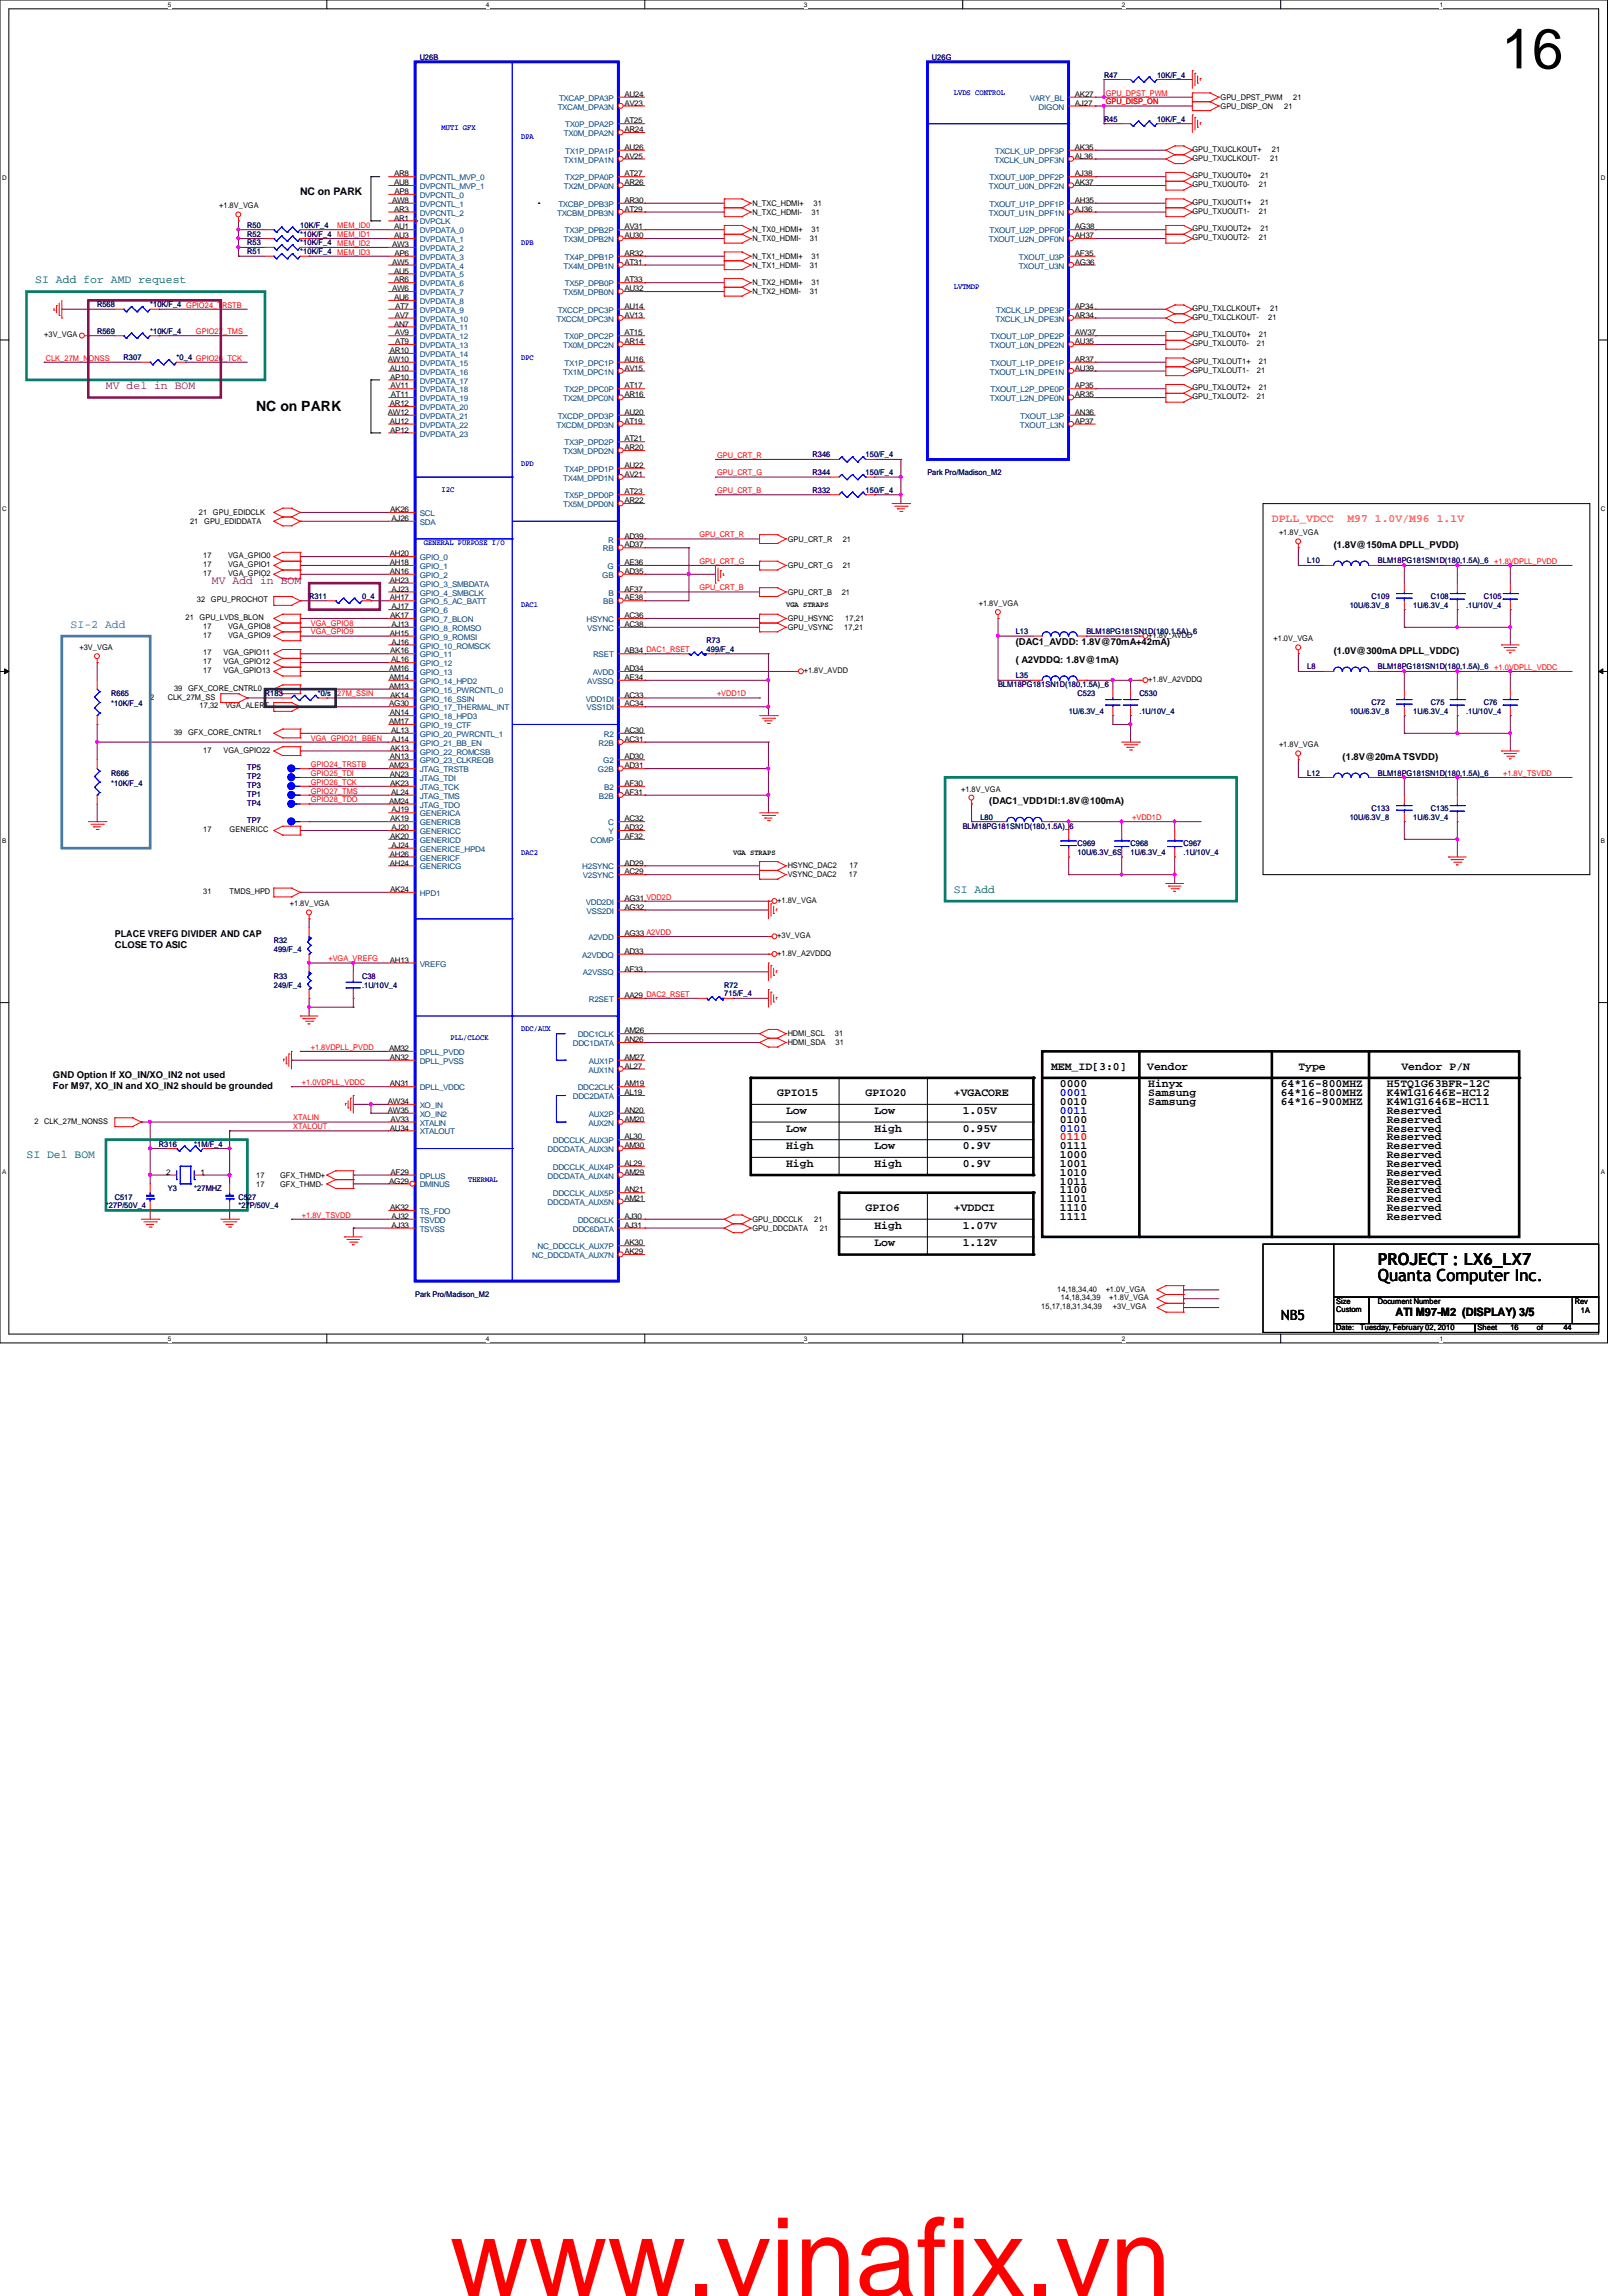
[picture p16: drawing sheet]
<svg xmlns="http://www.w3.org/2000/svg" width="210mm" height="297mm" viewBox="0 0 210 297" stroke-linecap="round" stroke-linejoin="round" font-family="sans-serif">
<defs><g id="words">
<text font-size="14.1" fill="#f00" x="58.2" y="297">www.vinafix.vn</text>
<text font-size="7.3" x="194.3" y="8.8">16</text>
<g font-size="2.2">
<text x="178.3" y="165.7">Quanta Computer Inc.</text>
<text x="178.3" y="163.6">PROJECT : LX6_LX7</text>
</g>
<g font-size="1.8">
<text x="33.1" y="53.1">NC on PARK</text>
<text x="165.7" y="170.7">NB5</text>
</g>
<g font-size="1.5" fill="#008040">
<text x="4.6" y="36.7">SI Add for AMD request</text>
<text x="123.4" y="115.5">SI Add</text>
<text x="3.4" y="149.8">SI Del BOM</text>
</g>
<g font-size="1.5" fill="#800080">
<text x="13.7" y="50.4">MV del in BOM</text>
<text x="27.4" y="75.5">MV Add in BOM</text>
</g>
<g font-size="1.5" fill="#ff8040">
<text x="164.6" y="67.5">DPLL_VDCC</text>
<text x="174.4" y="67.5">M97 1.0V/M96 1.1V</text>
</g>
<text font-size="1.5" fill="#0080c0" x="9.1" y="81.2">SI-2 Add</text>
<g font-size="1.5">
<text x="100.6" y="141.8">GPIO15</text>
<text x="112" y="141.8">GPIO20</text>
<text x="123.4" y="141.8">+VGACORE</text>
<text x="136" y="138.4">MEM_ID[3:0]</text>
<text x="137.2" y="140.7">0000</text>
<text x="137.2" y="143">0010</text>
<text x="148.5" y="138.4">Vendor</text>
<text x="148.6" y="140.7">Hinyx</text>
<text x="148.6" y="141.8">Samsung</text>
<text x="148.6" y="143">Samsung</text>
<text x="165.7" y="141.8">64*16-800MHZ</text>
<text x="165.7" y="143">64*16-900MHZ</text>
<text x="165.7" y="140.7">64*16-800MHZ</text>
<text x="168" y="138.4">Type</text>
<text x="179.5" y="141.8">K4W1G1646E-HC12</text>
<text x="179.5" y="143">K4W1G1646E-HC11</text>
<text x="179.5" y="140.7">H5TQ1G63BFR-12C</text>
<text x="181.4" y="138.4">Vendor P/N</text>
<text x="101.7" y="146.4">Low</text>
<text x="101.7" y="144.1">Low</text>
<text x="101.7" y="148.7">High</text>
<text x="113.2" y="148.7">Low</text>
<text x="113.2" y="144.1">Low</text>
<text x="113.2" y="146.4">High</text>
<text x="124.6" y="144.1">1.05V</text>
<text x="124.6" y="148.7">0.9V</text>
<text x="124.6" y="146.4">0.95V</text>
<text x="137.2" y="145.2">0100</text>
<text x="137.2" y="149.8">1000</text>
<text x="137.2" y="148.7">0111</text>
<text x="179.5" y="144.1">Reserved</text>
<text x="179.5" y="145.2">Reserved</text>
<text x="179.5" y="146.4">Reserved</text>
<text x="179.5" y="147.5">Reserved</text>
<text x="179.5" y="148.7">Reserved</text>
<text x="179.5" y="149.8">Reserved</text>
<text x="101.7" y="151">High</text>
<text x="113.2" y="151">High</text>
<text x="124.6" y="151">0.9V</text>
<text x="137.2" y="151">1001</text>
<text x="137.2" y="153.2">1011</text>
<text x="137.2" y="152.1">1010</text>
<text x="137.2" y="155.5">1101</text>
<text x="137.2" y="154.4">1100</text>
<text x="179.5" y="151">Reserved</text>
<text x="179.5" y="152.1">Reserved</text>
<text x="179.5" y="153.2">Reserved</text>
<text x="179.5" y="154.4">Reserved</text>
<text x="179.5" y="155.5">Reserved</text>
<text x="112" y="156.7">GPIO6</text>
<text x="113.2" y="161.2">Low</text>
<text x="113.2" y="159">High</text>
<text x="123.4" y="156.7">+VDDCI</text>
<text x="124.6" y="159">1.07V</text>
<text x="124.6" y="161.2">1.12V</text>
<text x="137.2" y="156.7">1110</text>
<text x="137.2" y="157.8">1111</text>
<text x="179.5" y="156.7">Reserved</text>
<text x="179.5" y="157.8">Reserved</text>
<text x="180.6" y="170.3">ATI M97-M2 (DISPLAY) 3/5</text>
</g>
<g font-size="1.5" fill="#00f">
<text x="137.2" y="141.8">0001</text>
<text x="137.2" y="146.4">0101</text>
<text x="137.2" y="144.1">0011</text>
</g>
<text font-size="1.5" fill="#f00" x="137.2" y="147.5">0110</text>
<text font-size="1.4" x="38.9" y="25.3">NC on PARK</text>
<g font-size="1.2">
<text x="172.6" y="70.9">(1.8V@150mA DPLL_PVDD)</text>
<text x="131.4" y="83.4">(DAC1_AVDD: 1.8V@70mA+42mA)</text>
<text x="131.4" y="85.7">( A2VDDQ: 1.8V@1mA)</text>
<text x="172.6" y="84.6">(1.0V@300mA DPLL_VDDC)</text>
<text x="173.7" y="98.3">(1.8V@20mA TSVDD)</text>
<text x="128" y="104">(DAC1_VDD1DI:1.8V@100mA)</text>
<text x="14.9" y="121.2">PLACE VREFG DIVIDER AND CAP</text>
<text x="14.9" y="122.6">CLOSE TO ASIC</text>
<text x="6.9" y="139.4">GND Option If XO_IN/XO_IN2 not used</text>
<text x="6.9" y="140.9">For M97, XO_IN and XO_IN2 should be grounded</text>
</g>
<g font-size="1" fill="#000080">
<text x="54.3" y="7.7">U26B</text>
<text x="120.6" y="7.7">U26G</text>
<text x="142.9" y="10">R47</text>
<text x="149.7" y="10">10K/F_4</text>
<text x="142.9" y="15.7">R45</text>
<text x="149.7" y="15.7">10K/F_4</text>
<text x="32" y="29.5">R50</text>
<text x="38.9" y="29.5">10K/F_4</text>
<text x="32" y="32.9">R51</text>
<text x="32" y="31.8">R53</text>
<text x="32" y="30.6">R52</text>
<text x="38.9" y="32.9">*10K/F_4</text>
<text x="38.9" y="31.8">*10K/F_4</text>
<text x="38.9" y="30.6">*10K/F_4</text>
<text x="12.6" y="39.8">R568</text>
<text x="19.4" y="39.8">*10K/F_4 GPIO24_TRSTB</text>
<text x="12.6" y="43.2">R569</text>
<text x="16" y="46.6">R307</text>
<text x="19.4" y="43.2">*10K/F_4</text>
<text x="22.9" y="46.6">*0_4 GPIO26_TCK</text>
<text x="105.2" y="59.2">R346</text>
<text x="112" y="59.2">150/F_4</text>
<text x="105.2" y="61.5">R344</text>
<text x="105.2" y="63.8">R332</text>
<text x="112" y="61.5">150/F_4</text>
<text x="112" y="63.8">150/F_4</text>
<text x="120" y="61.5">Park Pro/Madison_M2</text>
<text x="40" y="77.5">R311</text>
<text x="46.9" y="77.5">0_4</text>
<text x="169.2" y="72.9">L10</text>
<text x="177.5" y="77.5">C109</text>
<text x="178.3" y="72.9">BLM18PG181SN1D(180,1.5A)_6</text>
<text x="185.2" y="77.5">C108</text>
<text x="192" y="77.5">C105</text>
<text x="91.4" y="83.2">R73</text>
<text x="131.4" y="82">L13</text>
<text x="140.6" y="82">BLM18PG181SN1D(180,1.5A)_6</text>
<text x="174.7" y="78.6">10U/6.3V_8</text>
<text x="182.9" y="78.6">1U/6.3V_4</text>
<text x="189.7" y="78.6">.1U/10V_4</text>
<text x="91.4" y="84.3">499/F_4</text>
<text x="129.2" y="88.9">BLM18PG181SN1D(180,1.5A)_6</text>
<text x="131.4" y="87.8">L35</text>
<text x="169.2" y="86.6">L8</text>
<text x="178.3" y="86.6">BLM18PG181SN1D(180,1.5A)_6</text>
<text x="14.4" y="90">R665</text>
<text x="14.4" y="91.4">*10K/F_4</text>
<text x="34.3" y="90">R183</text>
<text x="41.1" y="90">*0/s</text>
<text x="138.3" y="92.3">1U/6.3V_4</text>
<text x="139.4" y="90">C523</text>
<text x="147.4" y="90">C530</text>
<text x="147.4" y="92.3">.1U/10V_4</text>
<text x="174.7" y="92.3">10U/6.3V_8</text>
<text x="177.5" y="91.2">C72</text>
<text x="182.9" y="92.3">1U/6.3V_4</text>
<text x="185.2" y="91.2">C75</text>
<text x="189.7" y="92.3">.1U/10V_4</text>
<text x="192" y="91.2">C76</text>
<text x="14.4" y="100.3">R666</text>
<text x="14.4" y="101.7">*10K/F_4</text>
<text x="32" y="100.8">TP2</text>
<text x="32" y="99.7">TP5</text>
<text x="32" y="101.9">TP3</text>
<text x="169.2" y="100.3">L12</text>
<text x="178.3" y="100.3">BLM18PG181SN1D(180,1.5A)_6</text>
<text x="32" y="104.2">TP4</text>
<text x="32" y="103.1">TP1</text>
<text x="32" y="106.5">TP7</text>
<text x="124.6" y="107.2">BLM18PG181SN1D(180,1.5A)_6</text>
<text x="126.9" y="106">L80</text>
<text x="174.7" y="106">10U/6.3V_8</text>
<text x="177.5" y="104.9">C133</text>
<text x="182.9" y="106">1U/6.3V_4</text>
<text x="185.2" y="104.9">C135</text>
<text x="139.4" y="109.5">C969</text>
<text x="139.4" y="110.6">10U/6.3V_6S</text>
<text x="146.3" y="109.5">C968</text>
<text x="146.3" y="110.6">1U/6.3V_4</text>
<text x="153.2" y="109.5">C967</text>
<text x="153.2" y="110.6">.1U/10V_4</text>
<text x="35.4" y="122">R32</text>
<text x="35.4" y="123.2">499/F_4</text>
<text x="35.4" y="126.6">R33</text>
<text x="35.4" y="127.8">249/F_4</text>
<text x="46.9" y="126.6">C38</text>
<text x="46.9" y="127.8">.1U/10V_4</text>
<text x="93.7" y="127.8">R72</text>
<text x="93.7" y="128.9">715/F_4</text>
<text x="20.6" y="148.3">R316</text>
<text x="25.1" y="148.3">*1M/F_4</text>
<text x="14.9" y="155.2">C517</text>
<text x="21.7" y="154.1">Y3</text>
<text x="25.1" y="154.1">*27MHZ</text>
<text x="30.9" y="155.2">C527</text>
<text x="13.7" y="156.3">*27P/50V_4</text>
<text x="30.9" y="156.3">*27P/50V_4</text>
<text x="53.7" y="167.8">Park Pro/Madison_M2</text>
</g>
<g font-size="1" fill="#00f">
<text x="57.1" y="16.8">MUTI GFX</text>
<text x="67.4" y="18">DPA</text>
<text x="123.4" y="12.3">LVDS CONTROL</text>
<text x="67.4" y="31.7">DPB</text>
<text x="123.4" y="37.4">LVTMDP</text>
<text x="67.4" y="46.6">DPC</text>
<text x="57.1" y="63.7">I2C</text>
<text x="67.4" y="60.3">DPD</text>
<text x="54.9" y="70.6">GENERAL PURPOSE I/O</text>
<text x="67.4" y="78.6">DAC1</text>
<text x="67.4" y="110.6">DAC2</text>
<text x="58.3" y="134.6">PLL/CLOCK</text>
<text x="67.4" y="133.4">DDC/AUX</text>
<text x="60.6" y="152.9">THERMAL</text>
</g>
<g font-size="1" fill="#004080">
<text x="72.2" y="14.2">TXCAM_DPA3N</text>
<text x="72.3" y="13">TXCAP_DPA3P</text>
<text x="73" y="17.6">TX0M_DPA2N</text>
<text x="73.2" y="16.5">TX0P_DPA2P</text>
<text x="133.3" y="13">VARY_BL</text>
<text x="134.4" y="14.2">DIGON</text>
<text x="54.3" y="23.3">DVPCNTL_MVP_0</text>
<text x="73" y="21">TX1M_DPA1N</text>
<text x="73.2" y="19.9">TX1P_DPA1P</text>
<text x="73.2" y="23.3">TX2P_DPA0P</text>
<text x="128.1" y="23.3">TXOUT_U0P_DPF2P</text>
<text x="128.7" y="21">TXCLK_UN_DPF3N</text>
<text x="128.8" y="19.9">TXCLK_UP_DPF3P</text>
<text x="54.3" y="29">DVPCLK</text>
<text x="54.3" y="25.6">DVPCNTL_0</text>
<text x="54.3" y="26.8">DVPCNTL_1</text>
<text x="54.3" y="27.9">DVPCNTL_2</text>
<text x="54.3" y="24.5">DVPCNTL_MVP_1</text>
<text x="72.1" y="27.9">TXCBM_DPB3N</text>
<text x="72.3" y="26.8">TXCBP_DPB3P</text>
<text x="73" y="24.5">TX2M_DPA0N</text>
<text x="128" y="24.5">TXOUT_U0N_DPF2N</text>
<text x="128" y="27.9">TXOUT_U1N_DPF1N</text>
<text x="128.1" y="26.8">TXOUT_U1P_DPF1P</text>
<text x="54.3" y="30.2">DVPDATA_0</text>
<text x="54.3" y="31.3">DVPDATA_1</text>
<text x="54.3" y="32.5">DVPDATA_2</text>
<text x="54.3" y="33.6">DVPDATA_3</text>
<text x="54.3" y="34.8">DVPDATA_4</text>
<text x="54.3" y="35.9">DVPDATA_5</text>
<text x="72.9" y="31.3">TX3M_DPB2N</text>
<text x="72.9" y="34.8">TX4M_DPB1N</text>
<text x="73.1" y="30.2">TX3P_DPB2P</text>
<text x="73.1" y="33.6">TX4P_DPB1P</text>
<text x="128" y="31.3">TXOUT_U2N_DPF0N</text>
<text x="128.1" y="30.2">TXOUT_U2P_DPF0P</text>
<text x="131.8" y="34.8">TXOUT_U3N</text>
<text x="131.9" y="33.6">TXOUT_U3P</text>
<text x="54.3" y="41.6">DVPDATA_10</text>
<text x="54.3" y="37">DVPDATA_6</text>
<text x="54.3" y="38.2">DVPDATA_7</text>
<text x="54.3" y="39.3">DVPDATA_8</text>
<text x="54.3" y="40.5">DVPDATA_9</text>
<text x="72" y="41.6">TXCCM_DPC3N</text>
<text x="72.2" y="40.5">TXCCP_DPC3P</text>
<text x="72.9" y="38.2">TX5M_DPB0N</text>
<text x="73.1" y="37">TX5P_DPB0P</text>
<text x="128.8" y="41.6">TXCLK_LN_DPE3N</text>
<text x="128.9" y="40.5">TXCLK_LP_DPE3P</text>
<text x="54.3" y="42.8">DVPDATA_11</text>
<text x="54.3" y="43.9">DVPDATA_12</text>
<text x="54.3" y="45">DVPDATA_13</text>
<text x="54.3" y="46.2">DVPDATA_14</text>
<text x="54.3" y="47.3">DVPDATA_15</text>
<text x="72.9" y="45">TX0M_DPC2N</text>
<text x="73.1" y="43.9">TX0P_DPC2P</text>
<text x="73.1" y="47.3">TX1P_DPC1P</text>
<text x="128.1" y="45">TXOUT_L0N_DPE2N</text>
<text x="128.2" y="43.9">TXOUT_L0P_DPE2P</text>
<text x="128.2" y="47.3">TXOUT_L1P_DPE1P</text>
<text x="54.3" y="48.5">DVPDATA_16</text>
<text x="54.3" y="49.6">DVPDATA_17</text>
<text x="54.3" y="50.8">DVPDATA_18</text>
<text x="54.3" y="51.9">DVPDATA_19</text>
<text x="54.3" y="53">DVPDATA_20</text>
<text x="72.9" y="48.5">TX1M_DPC1N</text>
<text x="72.9" y="51.9">TX2M_DPC0N</text>
<text x="73.1" y="50.8">TX2P_DPC0P</text>
<text x="128.1" y="48.5">TXOUT_L1N_DPE1N</text>
<text x="128.1" y="51.9">TXOUT_L2N_DPE0N</text>
<text x="128.2" y="50.8">TXOUT_L2P_DPE0P</text>
<text x="54.3" y="54.2">DVPDATA_21</text>
<text x="54.3" y="55.3">DVPDATA_22</text>
<text x="54.3" y="56.5">DVPDATA_23</text>
<text x="72" y="55.3">TXCDM_DPD3N</text>
<text x="72.2" y="54.2">TXCDP_DPD3P</text>
<text x="72.9" y="58.8">TX3M_DPD2N</text>
<text x="73.1" y="57.6">TX3P_DPD2P</text>
<text x="132" y="55.3">TXOUT_L3N</text>
<text x="132" y="54.2">TXOUT_L3P</text>
<text x="72.9" y="62.2">TX4M_DPD1N</text>
<text x="72.9" y="65.6">TX5M_DPD0N</text>
<text x="73.1" y="61">TX4P_DPD1P</text>
<text x="73.1" y="64.5">TX5P_DPD0P</text>
<text x="54.3" y="66.8">SCL</text>
<text x="54.3" y="67.9">SDA</text>
<text x="78" y="71.3">RB</text>
<text x="78.7" y="70.2">R</text>
<text x="54.3" y="72.5">GPIO_0</text>
<text x="54.3" y="73.6">GPIO_1</text>
<text x="54.3" y="74.8">GPIO_2</text>
<text x="54.3" y="75.9">GPIO_3_SMBDATA</text>
<text x="54.3" y="77">GPIO_4_SMBCLK</text>
<text x="77.9" y="74.8">GB</text>
<text x="78.6" y="73.6">G</text>
<text x="78.7" y="77">B</text>
<text x="54.3" y="83.9">GPIO_10_ROMSCK</text>
<text x="54.3" y="78.2">GPIO_5_AC_BATT</text>
<text x="54.3" y="79.3">GPIO_6</text>
<text x="54.3" y="80.5">GPIO_7_BLON</text>
<text x="54.3" y="81.6">GPIO_8_ROMSO</text>
<text x="54.3" y="82.8">GPIO_9_ROMSI</text>
<text x="75.9" y="80.5">HSYNC</text>
<text x="76" y="81.6">VSYNC</text>
<text x="78.1" y="78.2">BB</text>
<text x="54.3" y="85">GPIO_11</text>
<text x="54.3" y="86.2">GPIO_12</text>
<text x="54.3" y="87.3">GPIO_13</text>
<text x="54.3" y="88.5">GPIO_14_HPD2</text>
<text x="54.3" y="89.6">GPIO_15_PWRCNTL_0</text>
<text x="76" y="88.5">AVSSQ</text>
<text x="76.7" y="87.3">AVDD</text>
<text x="76.8" y="85">RSET</text>
<text x="54.3" y="90.8">GPIO_16_SSIN</text>
<text x="54.3" y="91.9">GPIO_17_THERMAL_INT</text>
<text x="54.3" y="93">GPIO_18_HPD3</text>
<text x="54.3" y="94.2">GPIO_19_CTF</text>
<text x="54.3" y="95.3">GPIO_20_PWRCNTL_1</text>
<text x="75.8" y="90.8">VDD1DI</text>
<text x="75.9" y="91.9">VSS1DI</text>
<text x="78.1" y="95.3">R2</text>
<text x="54.3" y="96.5">GPIO_21_BB_EN</text>
<text x="54.3" y="97.6">GPIO_22_ROMCSB</text>
<text x="54.3" y="98.8">GPIO_23_CLKREQB</text>
<text x="54.3" y="101">JTAG_TDI</text>
<text x="54.3" y="99.9">JTAG_TRSTB</text>
<text x="77.4" y="99.9">G2B</text>
<text x="77.5" y="96.5">R2B</text>
<text x="78.1" y="98.8">G2</text>
<text x="54.3" y="105.6">GENERICA</text>
<text x="54.3" y="106.8">GENERICB</text>
<text x="54.3" y="107.9">GENERICC</text>
<text x="54.3" y="102.2">JTAG_TCK</text>
<text x="54.3" y="104.5">JTAG_TDO</text>
<text x="54.3" y="103.3">JTAG_TMS</text>
<text x="77.5" y="103.3">B2B</text>
<text x="78.2" y="102.2">B2</text>
<text x="78.7" y="106.8">C</text>
<text x="78.7" y="107.9">Y</text>
<text x="54.3" y="109.1">GENERICD</text>
<text x="54.3" y="110.2">GENERICE_HPD4</text>
<text x="54.3" y="111.3">GENERICF</text>
<text x="54.3" y="112.5">GENERICG</text>
<text x="75.4" y="112.5">H2SYNC</text>
<text x="75.4" y="113.6">V2SYNC</text>
<text x="76.4" y="109.1">COMP</text>
<text x="54.3" y="115.9">HPD1</text>
<text x="75.8" y="117.1">VDD2DI</text>
<text x="75.9" y="118.2">VSS2DI</text>
<text x="54.3" y="125.1">VREFG</text>
<text x="75.4" y="123.9">A2VDDQ</text>
<text x="76.2" y="121.6">A2VDD</text>
<text x="75.4" y="126.2">A2VSSQ</text>
<text x="76.2" y="129.6">R2SET</text>
<text x="54.3" y="136.5">DPLL_PVDD</text>
<text x="54.3" y="137.6">DPLL_PVSS</text>
<text x="74.1" y="135.3">DDC1DATA</text>
<text x="74.8" y="134.2">DDC1CLK</text>
<text x="76.2" y="137.6">AUX1P</text>
<text x="54.3" y="141.1">DPLL_VDDC</text>
<text x="54.3" y="143.3">XO_IN</text>
<text x="74.1" y="142.2">DDC2DATA</text>
<text x="74.8" y="141.1">DDC2CLK</text>
<text x="76.2" y="138.8">AUX1N</text>
<text x="54.3" y="145.6">XTALIN</text>
<text x="54.3" y="146.8">XTALOUT</text>
<text x="54.3" y="144.5">XO_IN2</text>
<text x="70.9" y="149.1">DDCDATA_AUX3N</text>
<text x="71.5" y="147.9">DDCCLK_AUX3P</text>
<text x="76.2" y="145.6">AUX2N</text>
<text x="76.2" y="144.5">AUX2P</text>
<text x="54.3" y="153.6">DMINUS</text>
<text x="54.3" y="152.5">DPLUS</text>
<text x="70.9" y="152.5">DDCDATA_AUX4N</text>
<text x="70.9" y="155.9">DDCDATA_AUX5N</text>
<text x="71.5" y="151.3">DDCCLK_AUX4P</text>
<text x="71.5" y="154.8">DDCCLK_AUX5P</text>
<text x="54.3" y="157.1">TS_FDO</text>
<text x="54.3" y="158.2">TSVDD</text>
<text x="54.3" y="159.3">TSVSS</text>
<text x="69.6" y="161.6">NC_DDCCLK_AUX7P</text>
<text x="74.1" y="159.3">DDC6DATA</text>
<text x="74.8" y="158.2">DDC6CLK</text>
<text x="68.9" y="162.8">NC_DDCDATA_AUX7N</text>
</g>
<g font-size="1">
<text x="80.8" y="17.1">AR24</text>
<text x="80.8" y="16">AT25</text>
<text x="80.8" y="13.7">AV23</text>
<text x="80.8" y="12.5">AU24</text>
<text x="139.1" y="13.7">AJ27</text>
<text x="139.1" y="12.5">AK27</text>
<text x="157.9" y="12.9">GPU_DPST_PWM</text>
<text x="157.9" y="14.1">GPU_DISP_ON</text>
<text x="166.2" y="14.1">21</text>
<text x="167.3" y="12.9">21</text>
<text x="51" y="22.8">AR8</text>
<text x="51" y="24">AU8</text>
<text x="80.8" y="20.5">AV25</text>
<text x="80.8" y="19.4">AU26</text>
<text x="80.8" y="24">AR26</text>
<text x="80.8" y="22.8">AT27</text>
<text x="139.1" y="20.5">AL36</text>
<text x="139.1" y="19.4">AK35</text>
<text x="139.1" y="24">AK37</text>
<text x="139.1" y="22.8">AJ38</text>
<text x="154.3" y="20.8">GPU_TXUCLKOUT-</text>
<text x="154.3" y="19.6">GPU_TXUCLKOUT+</text>
<text x="154.3" y="23.1">GPU_TXUOUT0+</text>
<text x="163.1" y="23.1">21</text>
<text x="164.4" y="20.8">21</text>
<text x="164.6" y="19.6">21</text>
<text x="28.4" y="27">+1.8V_VGA</text>
<text x="50.8" y="26.2">AW8</text>
<text x="51" y="28.5">AR1</text>
<text x="51" y="27.4">AR3</text>
<text x="51" y="29.7">AU1</text>
<text x="51.1" y="25.1">AP8</text>
<text x="80.8" y="29.7">AV31</text>
<text x="80.8" y="27.4">AT29</text>
<text x="80.8" y="26.2">AR30</text>
<text x="97.4" y="26.6">N_TXC_HDMI+</text>
<text x="97.4" y="27.8">N_TXC_HDMI-</text>
<text x="105" y="27.8">31</text>
<text x="105.3" y="26.6">31</text>
<text x="139.1" y="27.4">AJ36</text>
<text x="139.1" y="26.2">AH35</text>
<text x="139.1" y="29.7">AG38</text>
<text x="154.3" y="24.2">GPU_TXUOUT0-</text>
<text x="154.3" y="26.5">GPU_TXUOUT1+</text>
<text x="154.3" y="27.6">GPU_TXUOUT1-</text>
<text x="154.3" y="29.9">GPU_TXUOUT2+</text>
<text x="162.9" y="24.2">21</text>
<text x="162.9" y="27.6">21</text>
<text x="163.1" y="26.5">21</text>
<text x="163.1" y="29.9">21</text>
<text x="50.8" y="32">AW3</text>
<text x="50.8" y="34.2">AW5</text>
<text x="51" y="30.8">AU3</text>
<text x="51" y="35.4">AU5</text>
<text x="51.1" y="33.1">AP6</text>
<text x="80.8" y="30.8">AU30</text>
<text x="80.8" y="34.2">AT31</text>
<text x="80.8" y="33.1">AR32</text>
<text x="97.4" y="31.2">N_TX0_HDMI-</text>
<text x="97.4" y="30.1">N_TX0_HDMI+</text>
<text x="97.4" y="34.6">N_TX1_HDMI-</text>
<text x="97.4" y="33.5">N_TX1_HDMI+</text>
<text x="104.8" y="31.2">31</text>
<text x="104.8" y="34.6">31</text>
<text x="105" y="30.1">31</text>
<text x="105" y="33.5">31</text>
<text x="139.1" y="30.8">AH37</text>
<text x="139.1" y="34.2">AG36</text>
<text x="139.1" y="33.1">AF35</text>
<text x="154.3" y="31.1">GPU_TXUOUT2-</text>
<text x="162.9" y="31.1">21</text>
<text x="50.8" y="37.7">AW6</text>
<text x="51" y="36.5">AR6</text>
<text x="51" y="38.8">AU6</text>
<text x="51.1" y="41.1">AV7</text>
<text x="51.1" y="40">AT7</text>
<text x="80.8" y="37.7">AU32</text>
<text x="80.8" y="36.5">AT33</text>
<text x="80.8" y="41.1">AV13</text>
<text x="80.8" y="40">AU14</text>
<text x="97.4" y="36.9">N_TX2_HDMI+</text>
<text x="97.4" y="38.1">N_TX2_HDMI-</text>
<text x="104.8" y="38.1">31</text>
<text x="105" y="36.9">31</text>
<text x="139.1" y="41.1">AR34</text>
<text x="139.1" y="40">AP34</text>
<text x="154.3" y="40.2">GPU_TXLCLKOUT+</text>
<text x="154.3" y="41.4">GPU_TXLCLKOUT-</text>
<text x="164.1" y="41.4">21</text>
<text x="164.4" y="40.2">21</text>
<text x="5.7" y="43.6">+3V_VGA</text>
<text x="50.2" y="46.8">AW10</text>
<text x="50.5" y="45.7">AR10</text>
<text x="50.5" y="48">AU10</text>
<text x="51" y="42.2">AN7</text>
<text x="51.1" y="43.4">AV9</text>
<text x="51.1" y="44.5">AT9</text>
<text x="80.8" y="44.5">AR14</text>
<text x="80.8" y="43.4">AT15</text>
<text x="80.8" y="48">AV15</text>
<text x="80.8" y="46.8">AU16</text>
<text x="139.1" y="44.5">AU35</text>
<text x="139.1" y="43.4">AW37</text>
<text x="139.1" y="48">AU39</text>
<text x="139.1" y="46.8">AR37</text>
<text x="154.3" y="43.6">GPU_TXLOUT0+</text>
<text x="154.3" y="44.8">GPU_TXLOUT0-</text>
<text x="154.3" y="47.1">GPU_TXLOUT1+</text>
<text x="162.6" y="44.8">21</text>
<text x="162.9" y="43.6">21</text>
<text x="162.9" y="47.1">21</text>
<text x="50.2" y="53.7">AW12</text>
<text x="50.5" y="52.5">AR12</text>
<text x="50.5" y="49.1">AP10</text>
<text x="50.5" y="50.2">AV11</text>
<text x="50.6" y="51.4">AT11</text>
<text x="80.8" y="51.4">AR16</text>
<text x="80.8" y="50.2">AT17</text>
<text x="80.8" y="53.7">AU20</text>
<text x="139.1" y="51.4">AR35</text>
<text x="139.1" y="50.2">AP35</text>
<text x="139.1" y="53.7">AN36</text>
<text x="154.3" y="48.2">GPU_TXLOUT1-</text>
<text x="154.3" y="50.5">GPU_TXLOUT2+</text>
<text x="154.3" y="51.6">GPU_TXLOUT2-</text>
<text x="162.6" y="48.2">21</text>
<text x="162.6" y="51.6">21</text>
<text x="162.9" y="50.5">21</text>
<text x="50.5" y="54.8">AU12</text>
<text x="50.5" y="56">AP12</text>
<text x="80.8" y="58.3">AR20</text>
<text x="80.8" y="57.1">AT21</text>
<text x="80.8" y="54.8">AT19</text>
<text x="139.1" y="54.8">AP37</text>
<text x="80.8" y="61.7">AV21</text>
<text x="80.8" y="60.5">AU22</text>
<text x="80.8" y="65.1">AR22</text>
<text x="80.8" y="64">AT23</text>
<text x="24.6" y="67.8">21</text>
<text x="25.7" y="66.6">21</text>
<text x="26.4" y="67.8">GPU_EDIDDATA</text>
<text x="27.6" y="66.6">GPU_EDIDCLK</text>
<text x="50.5" y="72">AH20</text>
<text x="50.5" y="66.3">AK26</text>
<text x="50.7" y="67.4">AJ26</text>
<text x="80.8" y="69.7">AD39</text>
<text x="80.8" y="70.8">AD37</text>
<text x="101.9" y="70.1">GPU_CRT_R</text>
<text x="109.1" y="70.1">21</text>
<text x="165.5" y="69.3">+1.8V_VGA</text>
<text x="25.5" y="77.9">32</text>
<text x="26.3" y="72.2">17</text>
<text x="26.3" y="73.4">17</text>
<text x="26.3" y="74.5">17</text>
<text x="27.3" y="77.9">GPU_PROCHOT</text>
<text x="29.5" y="72.2">VGA_GPIO0</text>
<text x="29.5" y="73.4">VGA_GPIO1</text>
<text x="29.5" y="74.5">VGA_GPIO2</text>
<text x="50.5" y="73.1">AH18</text>
<text x="50.5" y="74.3">AN16</text>
<text x="50.5" y="75.4">AH23</text>
<text x="50.5" y="77.7">AH17</text>
<text x="50.7" y="76.5">AJ23</text>
<text x="80.8" y="76.5">AF37</text>
<text x="80.8" y="77.7">AE38</text>
<text x="80.8" y="73.1">AE36</text>
<text x="80.8" y="74.3">AD35</text>
<text x="101.9" y="76.9">GPU_CRT_B</text>
<text x="101.9" y="73.5">GPU_CRT_G</text>
<text x="108.9" y="76.9">21</text>
<text x="109.1" y="73.5">21</text>
<text x="24" y="80.2">21</text>
<text x="25.8" y="80.2">GPU_LVDS_BLON</text>
<text x="26.3" y="81.4">17</text>
<text x="26.3" y="82.5">17</text>
<text x="29.5" y="81.4">VGA_GPIO8</text>
<text x="29.5" y="82.5">VGA_GPIO9</text>
<text x="50.5" y="82.3">AH15</text>
<text x="50.5" y="80">AK17</text>
<text x="50.7" y="83.4">AJ16</text>
<text x="50.7" y="78.8">AJ17</text>
<text x="50.7" y="81.1">AJ13</text>
<text x="80.8" y="80">AC36</text>
<text x="80.8" y="81.1">AC38</text>
<text x="101.7" y="78.6">VGA STRAPS</text>
<text x="101.9" y="80.3">GPU_HSYNC</text>
<text x="101.9" y="81.5">GPU_VSYNC</text>
<text x="109.3" y="81.5">17,21</text>
<text x="109.4" y="80.3">17,21</text>
<text x="126.7" y="78.4">+1.8V_VGA</text>
<text x="148.6" y="82.5">+1.8V_AVDD</text>
<text x="164.8" y="83">+1.0V_VGA</text>
<text x="10.3" y="84.1">+3V_VGA</text>
<text x="22.5" y="89.4">39</text>
<text x="24.3" y="89.4">GFX_CORE_CNTRL0</text>
<text x="26.3" y="84.8">17</text>
<text x="26.3" y="85.9">17</text>
<text x="26.3" y="87.1">17</text>
<text x="28.9" y="84.8">VGA_GPIO11</text>
<text x="28.9" y="85.9">VGA_GPIO12</text>
<text x="28.9" y="87.1">VGA_GPIO13</text>
<text x="50.4" y="86.8">AM16</text>
<text x="50.4" y="88">AM14</text>
<text x="50.4" y="89.1">AM13</text>
<text x="50.5" y="84.5">AK16</text>
<text x="50.6" y="85.7">AL16</text>
<text x="80.8" y="86.8">AD34</text>
<text x="80.8" y="88">AE34</text>
<text x="80.8" y="84.5">AB34 DAC1_RSET</text>
<text x="104" y="87.1">+1.8V_AVDD</text>
<text x="148.6" y="88.2">+1.8V_A2VDDQ</text>
<text x="19.4" y="90.5">2</text>
<text x="21.7" y="90.5">CLK_27M_SS</text>
<text x="22.5" y="95.1">39</text>
<text x="24.3" y="95.1">GFX_CORE_CNTRL1</text>
<text x="25.8" y="91.7">17,32</text>
<text x="29.2" y="91.7">VGA_ALERT</text>
<text x="50.4" y="91.4">AG30</text>
<text x="50.4" y="93.7">AM17</text>
<text x="50.5" y="92.5">AN14</text>
<text x="50.5" y="90.3">AK14</text>
<text x="50.6" y="94.8">AL13</text>
<text x="50.7" y="96">AJ14</text>
<text x="80.8" y="91.4">AC34</text>
<text x="80.8" y="94.8">AC30</text>
<text x="80.8" y="96">AC31</text>
<text x="80.8" y="90.3">AC33</text>
<text x="26.3" y="97.4">17</text>
<text x="28.9" y="97.4">VGA_GPIO22</text>
<text x="50.4" y="99.4">AM23</text>
<text x="50.5" y="98.3">AN13</text>
<text x="50.5" y="100.5">AN23</text>
<text x="50.5" y="97.1">AK13</text>
<text x="50.5" y="101.7">AK23</text>
<text x="80.8" y="101.7">AF30</text>
<text x="80.8" y="98.3">AD30</text>
<text x="80.8" y="99.4">AD31</text>
<text x="165.5" y="96.7">+1.8V_VGA</text>
<text x="26.3" y="107.7">17</text>
<text x="29.7" y="107.7">GENERICC</text>
<text x="50.4" y="104">AM24</text>
<text x="50.5" y="106.3">AK19</text>
<text x="50.6" y="102.8">AL24</text>
<text x="50.7" y="105.1">AJ19</text>
<text x="50.7" y="107.4">AJ20</text>
<text x="80.8" y="102.8">AF31</text>
<text x="80.8" y="106.3">AC32</text>
<text x="80.8" y="107.4">AD32</text>
<text x="124.4" y="102.4">+1.8V_VGA</text>
<text x="50.5" y="110.8">AH26</text>
<text x="50.5" y="112">AH24</text>
<text x="50.5" y="108.5">AK20</text>
<text x="50.7" y="109.7">AJ24</text>
<text x="80.8" y="112">AD29</text>
<text x="80.8" y="108.5">AF32</text>
<text x="80.8" y="113.1">AC29</text>
<text x="94.9" y="110.6">VGA STRAPS</text>
<text x="101.9" y="112.4">HSYNC_DAC2</text>
<text x="101.9" y="113.5">VSYNC_DAC2</text>
<text x="109.9" y="113.5">17</text>
<text x="109.9" y="112.4">17</text>
<text x="26.3" y="115.7">31</text>
<text x="29.7" y="115.7">TMDS_HPD</text>
<text x="37.5" y="117.3">+1.8V_VGA</text>
<text x="50.5" y="115.4">AK24</text>
<text x="80.8" y="117.7">AG32</text>
<text x="80.8" y="116.5">AG31 VDD2D</text>
<text x="100.6" y="116.8">+1.8V_VGA</text>
<text x="50.5" y="124.5">AH13</text>
<text x="80.8" y="121.1">AG33 A2VDD</text>
<text x="80.8" y="123.4">AD33</text>
<text x="80.8" y="125.7">AF33</text>
<text x="100.6" y="123.7">+1.8V_A2VDDQ</text>
<text x="100.6" y="121.4">+3V_VGA</text>
<text x="80.8" y="129.1">AA29 DAC2_RSET</text>
<text x="50.4" y="136">AM32</text>
<text x="50.5" y="137.1">AN32</text>
<text x="80.8" y="137.1">AM27</text>
<text x="80.8" y="133.7">AM26</text>
<text x="80.8" y="134.8">AN26</text>
<text x="101.9" y="134.1">HDMI_SCL</text>
<text x="101.9" y="135.2">HDMI_SDA</text>
<text x="108" y="134.1">31</text>
<text x="108.1" y="135.2">31</text>
<text x="50.2" y="142.8">AW34</text>
<text x="50.2" y="144">AW35</text>
<text x="50.5" y="140.5">AN31</text>
<text x="80.8" y="138.3">AL27</text>
<text x="80.8" y="144">AN20</text>
<text x="80.8" y="140.5">AM19</text>
<text x="80.8" y="141.7">AL19</text>
<text x="4.4" y="145.4">2</text>
<text x="5.7" y="145.4">CLK_27M_NONSS</text>
<text x="50.5" y="146.3">AU34</text>
<text x="50.5" y="145.1">AV33</text>
<text x="80.8" y="145.1">AM20</text>
<text x="80.8" y="148.5">AM30</text>
<text x="80.8" y="147.4">AL30</text>
<text x="21.5" y="152">2</text>
<text x="26" y="152">1</text>
<text x="33.1" y="153.5">17</text>
<text x="33.1" y="152.4">17</text>
<text x="36.2" y="153.5">GFX_THMD-</text>
<text x="36.2" y="152.4">GFX_THMD+</text>
<text x="50.4" y="153.1">AG29</text>
<text x="50.5" y="152">AF29</text>
<text x="80.8" y="152">AM29</text>
<text x="80.8" y="150.8">AL29</text>
<text x="80.8" y="155.4">AM21</text>
<text x="80.8" y="154.3">AN21</text>
<text x="50.5" y="156.5">AK32</text>
<text x="50.7" y="157.7">AJ32</text>
<text x="50.7" y="158.8">AJ33</text>
<text x="80.8" y="161.1">AK30</text>
<text x="80.8" y="157.7">AJ30</text>
<text x="80.8" y="158.8">AJ31</text>
<text x="97.4" y="158.1">GPU_DDCCLK</text>
<text x="97.4" y="159.2">GPU_DDCDATA</text>
<text x="105.4" y="158.1">21</text>
<text x="106.1" y="159.2">21</text>
<text x="80.8" y="162.3">AK29</text>
<text x="136.8" y="167.1">14,18,34,40</text>
<text x="143.1" y="167.1">+1.0V_VGA</text>
<text x="134.7" y="169.4">15,17,18,31,34,39</text>
<text x="137.3" y="168.2">14,18,34,39</text>
<text x="143.6" y="168.2">+1.8V_VGA</text>
<text x="144" y="169.4">+3V_VGA</text>
<text x="172.9" y="168.7">Size</text>
<text x="172.9" y="172.1">Date:</text>
<text x="172.9" y="169.7">Custom</text>
<text x="176" y="172.1">Tuesday, February 02, 2010</text>
<text x="178.3" y="168.7">Document Number</text>
<text x="191.2" y="172.1">Sheet</text>
<text x="195.5" y="172.1">16</text>
<text x="198.9" y="172.1">of</text>
<text x="202.3" y="172.1">44</text>
<text x="203.8" y="168.7">Rev</text>
<text x="204.6" y="169.8">1A</text>
</g>
<g font-size="1" fill="#f00">
<text x="143.1" y="12.4">GPU_DPST_PWM</text>
<text x="143.1" y="13.5">GPU_DISP_ON</text>
<text x="43.6" y="29.5">MEM_ID0</text>
<text x="43.6" y="31.8">MEM_ID2</text>
<text x="43.6" y="32.9">MEM_ID3</text>
<text x="43.6" y="30.6">MEM_ID1</text>
<text x="5.9" y="46.7">CLK_27M_NONSS</text>
<text x="25.4" y="43.2">GPIO27_TMS</text>
<text x="92.8" y="59.2">GPU_CRT_R</text>
<text x="92.8" y="63.8">GPU_CRT_B</text>
<text x="92.8" y="61.5">GPU_CRT_G</text>
<text x="90.5" y="69.5">GPU_CRT_R</text>
<text x="90.5" y="76.4">GPU_CRT_B</text>
<text x="90.5" y="72.9">GPU_CRT_G</text>
<text x="193.4" y="72.9">+1.8VDPLL_PVDD</text>
<text x="40.2" y="80.9">VGA_GPIO8</text>
<text x="40.2" y="82.1">VGA_GPIO9</text>
<text x="193.4" y="86.7">+1.0VDPLL_VDDC</text>
<text x="40.2" y="95.8">VGA_GPIO21_BBEN</text>
<text x="43.6" y="90.1">27M_SSIN</text>
<text x="92.8" y="90.1">+VDD1D</text>
<text x="40.2" y="100.4">GPIO25_TDI</text>
<text x="40.2" y="101.5">GPIO26_TCK</text>
<text x="40.2" y="99.2">GPIO24_TRSTB</text>
<text x="194.5" y="100.4">+1.8V_TSVDD</text>
<text x="40.2" y="102.7">GPIO27_TMS</text>
<text x="40.2" y="103.8">GPIO28_TDO</text>
<text x="146.5" y="106.1">+VDD1D</text>
<text x="42.5" y="124.4">+VGA_VREFG</text>
<text x="40.2" y="135.8">+1.8VDPLL_PVDD</text>
<text x="39.1" y="140.4">+1.0VDPLL_VDDC</text>
<text x="37.9" y="144.9">XTALIN</text>
<text x="37.9" y="146.1">XTALOUT</text>
<text x="39.1" y="157.5">+1.8V_TSVDD</text>
</g>
<g font-size=".8">
<text x="21.7" y=".9">5</text>
<text x="62.9" y=".9">4</text>
<text x="104" y=".9">3</text>
<text x="145.2" y=".9">2</text>
<text x="186.3" y=".9">1</text>
<text x=".3" y="23.3">D</text>
<text x="207.2" y="23.3">D</text>
<text x=".3" y="66.2">C</text>
<text x="207.2" y="66.2">C</text>
<text x=".3" y="109.1">B</text>
<text x="207.2" y="109.1">B</text>
<text x=".3" y="151.9">A</text>
<text x="207.2" y="151.9">A</text>
<text x="21.7" y="173.5">5</text>
<text x="62.9" y="173.5">4</text>
<text x="104" y="173.5">3</text>
<text x="145.2" y="173.5">2</text>
<text x="186.3" y="173.5">1</text>
</g>
</g></defs>
<path d="M0 0h208v173.7h-208zM1.1 1.1h205.8v171.5h-205.8z" fill="none" stroke="#000" stroke-width=".13"/>
<g fill="#fff">
<path d="M21.7 .1h.5v1h-.5z"/>
<path d="M21.7 172.7h.5v1h-.5z"/>
</g>
<path d="M42.3 0v1.1M42.3 172.6v1.1" fill="none" stroke="#000" stroke-width=".13"/>
<g fill="#fff">
<path d="M62.9 .1h.4v1h-.4z"/>
<path d="M62.9 172.7h.4v1h-.4z"/>
</g>
<path d="M83.4 0v1.1M83.4 172.6v1.1" fill="none" stroke="#000" stroke-width=".13"/>
<g fill="#fff">
<path d="M104 .1h.5v1h-.5z"/>
<path d="M104 172.7h.5v1h-.5z"/>
</g>
<path d="M124.6 0v1.1M124.6 172.6v1.1" fill="none" stroke="#000" stroke-width=".13"/>
<g fill="#fff">
<path d="M145.2 .1h.4v1h-.4z"/>
<path d="M145.2 172.7h.4v1h-.4z"/>
</g>
<path d="M165.7 0v1.1M165.7 172.6v1.1" fill="none" stroke="#000" stroke-width=".13"/>
<g fill="#fff">
<path d="M186.3 .1h.5v1h-.5z"/>
<path d="M186.3 172.7h.5v1h-.5z"/>
<path d="M.3 22.6h.6v.9h-.6z"/>
<path d="M207.2 22.6h.6v.9h-.6z"/>
<path d="M.3 65.4h.6v.9h-.6z"/>
<path d="M207.2 65.4h.6v.9h-.6z"/>
</g>
<path d="M0 44h1.1M206.9 44h1.1" fill="none" stroke="#000" stroke-width=".13"/>
<g fill="#fff">
<path d="M.3 108.3h.5v.9h-.5z"/>
<path d="M207.2 108.3h.5v.9h-.5z"/>
</g>
<path d="M0 86.9h1.1M.6 86.5l.5 .4-.5 .3zM206.9 86.9l.5-.4v.7zM206.9 86.9h1.1" fill="none" stroke="#000" stroke-width=".13"/>
<path d="M.6 86.5l.5 .4-.5 .3zM206.9 86.9l.5-.4v.7z" fill="#000"/>
<g fill="#fff">
<path d="M.3 151.1h.5v1h-.5z"/>
<path d="M207.2 151.1h.5v1h-.5z"/>
</g>
<path d="M0 129.7h1.1M206.9 129.7h1.1" fill="none" stroke="#000" stroke-width=".13"/>
<path d="M99.4 88h.1M99.4 88v3.4M38.9 115.4h.1M38.9 115.4h11.4" fill="none" stroke="#800040" stroke-width=".13"/>
<path d="M99.3 87.9h.3v.2l-.2 .1-.1-.1z" fill-rule="evenodd" fill="#f0f"/>
<path d="M99.3 87.9h.3v.2l-.2 .1-.1-.1z" fill="none" stroke="#f0f" stroke-width=".13"/>
<path d="M83.4 88h.1M83.4 84.6h.1M83.4 91.4h.1M83.4 84.6h4.6M83.4 91.4h16M99.4 84.6h.1M99.4 84.6v3.4h-16" fill="none" stroke="#800040" stroke-width=".13"/>
<path d="M99.3 91.3h.3v.2l-.2 .1-.1-.1z" fill-rule="evenodd" fill="#f0f"/>
<path d="M99.3 91.3h.3v.2l-.2 .1-.1-.1z" fill="none" stroke="#f0f" stroke-width=".13"/>
<g fill="none" stroke="#800040" stroke-width=".13">
<path d="M92.6 84.6h.1M92.6 84.6h6.8M99.4 91.4h.1M99.4 91.4v1.2M83.4 117.7h.1M83.4 113.2h.1M83.4 112h.1M83.4 102.9h.1M83.4 117.7h16M83.4 113.2h14.9M83.4 112h14.9M83.4 102.9h16"/>
<path d="M83.4 129.2h.1M83.4 129.2h6.9"/>
</g>
<path d="M99.3 102.7h.3v.3h-.2h-.1z" fill-rule="evenodd" fill="#f0f"/>
<path d="M99.3 102.7h.3v.3h-.2h-.1z" fill="none" stroke="#f0f" stroke-width=".13"/>
<path d="M83.4 96h.1M83.4 99.4h.1M83.4 96h16M83.4 99.4h16M99.4 96h.1M99.4 99.4h.1M99.4 96v9.2M99.4 102.9h.1" fill="none" stroke="#800040" stroke-width=".13"/>
<path d="M99.3 99.3h.3v.2l-.2 .1-.1-.1z" fill-rule="evenodd" fill="#f0f"/>
<path d="M99.3 99.3h.3v.2l-.2 .1-.1-.1z" fill="none" stroke="#f0f" stroke-width=".13"/>
<g fill="none" stroke="#800040" stroke-width=".13">
<path d="M38.9 66.3h.1M38.9 67.4h.1M38.9 72h.1M38.9 73.2h.1M38.9 74.3h.1M38.9 77.7h.1M38.9 66.3h11.4M38.9 67.4h11.4M38.9 72h11.4M38.9 73.2h11.4M38.9 74.3h11.4M38.9 77.7h3.4"/>
<path d="M48 77.7h.1M48 77.7h2.3M38.9 81.2h.1M38.9 82.3h.1M38.9 84.6h.1M38.9 85.7h.1M38.9 86.9h.1M38.9 89.2h.1M38.9 81.2h11.4M38.9 82.3h11.4M38.9 84.6h11.4M38.9 85.7h11.4"/>
<path d="M38.9 86.9h11.4M38.9 89.2h11.4M38.9 107.4h.1M38.9 107.4h11.4M40 130.3h.1M40 130.3v1.1M83.4 133.7h.1M83.4 134.9h.1M83.4 133.7h14.9M83.4 134.9h14.9M45.7 152h.1M45.7 153.2h.1"/>
<path d="M45.7 152h4.6M45.7 153.2h4.6"/>
</g>
<path d="M39.8 130.1h.3v.3l-.1 .1-.2-.1z" fill-rule="evenodd" fill="#f0f"/>
<path d="M39.8 130.1h.3v.3l-.1 .1-.2-.1z" fill="none" stroke="#f0f" stroke-width=".13"/>
<path d="M40 124.6h5.7M45.7 124.6h.1" fill="none" stroke="#800040" stroke-width=".13"/>
<path d="M39.8 124.4h.3v.3l-.1 .1-.2-.1z" fill-rule="evenodd" fill="#f0f"/>
<path d="M39.8 124.4h.3v.3l-.1 .1-.2-.1z" fill="none" stroke="#f0f" stroke-width=".13"/>
<path d="M45.6 124.4h.2v.3l-.1 .1-.1-.1z" fill-rule="evenodd" fill="#f0f"/>
<path d="M45.6 124.4h.2v.3l-.1 .1-.1-.1z" fill="none" stroke="#f0f" stroke-width=".13"/>
<g fill="none" stroke="#800040" stroke-width=".13">
<path d="M195.5 73.2h.1M195.5 73.2h8M40 99.4h.1M40 99.4h10.3M195.5 86.9h.1M195.5 86.9h8M40 118.9h.1M40 102.9h.1M40 100.6h.1M40 104h.1M40 101.7h.1M40 106.3h.1"/>
<path d="M40 118.9v1.1M40 102.9h10.3M40 100.6h10.3M40 104h10.3M40 101.7h10.3M40 106.3h10.3M188.6 100.6h.1M188.6 100.6h14.9M37.7 137.2h.1M37.7 137.2h12.6M38.9 136h.1M38.9 136h11.4"/>
<path d="M40 130.3h5.7M45.7 124.6h.1M45.7 129.2h.1M45.7 130.3h.1M45.7 124.6v1.1M45.7 129.2v1.1M45.7 124.6h4.6M37.7 140.6h.1M37.7 157.7h.1M37.7 140.6h12.6M37.7 157.7h12.6M45.7 158.9h.1"/>
<path d="M45.7 158.9v1.1M45.7 158.9h4.6"/>
</g>
<path d="M188.4 100.4h.3v.3l-.1 .1-.2-.1z" fill-rule="evenodd" fill="#f0f"/>
<path d="M188.4 100.4h.3v.3l-.1 .1-.2-.1z" fill="none" stroke="#f0f" stroke-width=".13"/>
<g fill="none" stroke="#800040" stroke-width=".13">
<path d="M168 73.2h.1M168 70.9h.1M168 73.2h3.4M168 70.9v2.3M178.3 73.2h.1M178.3 73.2h3.4M181.7 73.2h.1M181.7 73.2v2.2M188.6 78.9h.1M188.6 73.2h.1M188.6 73.2h6.9M188.6 73.2v2.2"/>
<path d="M188.6 78.9v2.3M195.5 81.2h.1M195.5 81.2v2.2"/>
</g>
<path d="M195.3 73h.3v.2l-.2 .1-.1-.1z" fill-rule="evenodd" fill="#f0f"/>
<path d="M195.3 73h.3v.2l-.2 .1-.1-.1z" fill="none" stroke="#f0f" stroke-width=".13"/>
<path d="M188.4 73h.3v.2l-.1 .1-.2-.1z" fill-rule="evenodd" fill="#f0f"/>
<path d="M188.4 73h.3v.2l-.1 .1-.2-.1z" fill="none" stroke="#f0f" stroke-width=".13"/>
<path d="M188.6 81.2h.1M188.6 81.2h6.9" fill="none" stroke="#800040" stroke-width=".13"/>
<path d="M195.3 81h.3v.2l-.2 .1-.1-.1z" fill-rule="evenodd" fill="#f0f"/>
<path d="M195.3 81h.3v.2l-.2 .1-.1-.1z" fill="none" stroke="#f0f" stroke-width=".13"/>
<path d="M188.4 81h.3v.2l-.1 .1-.2-.1z" fill-rule="evenodd" fill="#f0f"/>
<path d="M188.4 81h.3v.2l-.1 .1-.2-.1z" fill="none" stroke="#f0f" stroke-width=".13"/>
<path d="M181.7 73.2h.1M181.7 73.2h6.9M195.5 73.2h.1M195.5 78.9h.1M195.5 73.2v2.2M195.5 78.9v2.3M181.7 81.2h.1M181.7 81.2h6.9" fill="none" stroke="#800040" stroke-width=".13"/>
<path d="M181.6 73h.2v.2l-.1 .1-.1-.1z" fill-rule="evenodd" fill="#f0f"/>
<path d="M181.6 73h.2v.2l-.1 .1-.1-.1z" fill="none" stroke="#f0f" stroke-width=".13"/>
<path d="M168 98.3h.1M168 98.3v2.3M168 100.6h.1M168 100.6h3.4M178.3 100.6h.1M178.3 100.6h3.4M181.7 100.6h.1M181.7 106.3h.1M181.7 100.6v2.3M181.7 106.3v2.3M188.6 108.6h.1M188.6 108.6v2.3" fill="none" stroke="#800040" stroke-width=".13"/>
<path d="M188.4 108.4h.3v.3l-.1 .1-.2-.1z" fill-rule="evenodd" fill="#f0f"/>
<path d="M188.4 108.4h.3v.3l-.1 .1-.2-.1z" fill="none" stroke="#f0f" stroke-width=".13"/>
<path d="M181.7 108.6h.1M181.7 100.6h.1M181.7 108.6h6.9M181.7 100.6h6.9M188.6 100.6h.1M188.6 100.6v2.3" fill="none" stroke="#800040" stroke-width=".13"/>
<path d="M181.6 100.4h.2v.3l-.1 .1-.1-.1z" fill-rule="evenodd" fill="#f0f"/>
<path d="M181.6 100.4h.2v.3l-.1 .1-.1-.1z" fill="none" stroke="#f0f" stroke-width=".13"/>
<path d="M181.7 86.9h.1M181.7 86.9h6.9" fill="none" stroke="#800040" stroke-width=".13"/>
<path d="M181.6 86.7h.2v.3h-.1h-.1z" fill-rule="evenodd" fill="#f0f"/>
<path d="M181.6 86.7h.2v.3h-.1h-.1z" fill="none" stroke="#f0f" stroke-width=".13"/>
<path d="M168 86.9h.1M168 84.6h.1M168 86.9h3.4M168 84.6v2.3M188.6 92.6h.1M188.6 86.9h.1M188.6 86.9h6.9M188.6 86.9v2.3M188.6 92.6v2.3M195.5 94.9h.1M195.5 94.9v2.3" fill="none" stroke="#800040" stroke-width=".13"/>
<path d="M195.3 86.7h.3v.3h-.2h-.1z" fill-rule="evenodd" fill="#f0f"/>
<path d="M195.3 86.7h.3v.3h-.2h-.1z" fill="none" stroke="#f0f" stroke-width=".13"/>
<path d="M188.4 86.7h.3v.3h-.1h-.2z" fill-rule="evenodd" fill="#f0f"/>
<path d="M188.4 86.7h.3v.3h-.1h-.2z" fill="none" stroke="#f0f" stroke-width=".13"/>
<path d="M188.6 94.9h.1M188.6 94.9h6.9" fill="none" stroke="#800040" stroke-width=".13"/>
<path d="M195.3 94.7h.3v.3h-.2h-.1z" fill-rule="evenodd" fill="#f0f"/>
<path d="M195.3 94.7h.3v.3h-.2h-.1z" fill="none" stroke="#f0f" stroke-width=".13"/>
<path d="M188.4 94.7h.3v.3h-.1h-.2z" fill-rule="evenodd" fill="#f0f"/>
<path d="M188.4 94.7h.3v.3h-.1h-.2z" fill="none" stroke="#f0f" stroke-width=".13"/>
<g fill="none" stroke="#800040" stroke-width=".13">
<path d="M83.4 77.7h.1M83.4 74.3h.1M83.4 70.9h.1M83.4 74.3h5.8M83.4 70.9h5.8M89.2 70.9h.1M89.2 74.3h.1M89.2 70.9v6.8h-5.8M181.7 94.9h.1M181.7 94.9h6.9M195.5 86.9h.1M195.5 92.6h.1"/>
<path d="M195.5 86.9v2.3M195.5 92.6v2.3"/>
</g>
<path d="M89 74.1h.3v.3l-.2 .1-.1-.1z" fill-rule="evenodd" fill="#f0f"/>
<path d="M89 74.1h.3v.3l-.2 .1-.1-.1z" fill="none" stroke="#f0f" stroke-width=".13"/>
<g fill="none" stroke="#800040" stroke-width=".13">
<path d="M141.7 12.6h.1M142.9 10.3h.1M142.9 10.3v2.3h-1.2M142.9 10.3h2.3M150.9 10.3h.1M150.9 10.3h3.4M89.2 74.3h.1M89.2 74.3h3.4M181.7 78.9h.1M181.7 78.9v2.3M38.9 94.9h.1M38.9 97.2h.1"/>
<path d="M38.9 91.4h.1M38.9 94.9h11.4M38.9 97.2h11.4M38.9 91.4h11.4M42.3 90.3h.1M42.3 90.3h8M83.4 86.9h19.5M83.4 90.3h14.9M98.3 90.3h.1M102.9 86.9h.1M144 88h.1M144 88v1.2"/>
<path d="M146.3 93.7h.1M146.3 88h.1M146.3 93.7v2.3M146.3 88h1.1M178.3 86.9h.1M178.3 86.9h3.4M181.7 86.9h.1M181.7 92.6h.1M181.7 86.9v2.3M181.7 92.6v2.3M83.4 116.6h.1M83.4 116.6h16"/>
<path d="M188.6 106.3h.1M188.6 106.3v2.3M40 129.2h.1M40 129.2v1.1M83.4 121.2h.1M83.4 125.7h.1M83.4 121.2h16M83.4 123.4h16M83.4 125.7h16M99.4 123.4h.1M153.2 166.9h.1M153.2 168h.1"/>
<path d="M153.2 169.2h.1M153.2 166.9h4.5M153.2 168h4.5M153.2 169.2h4.5"/>
</g>
<path d="M146.1 87.9h.3v.2l-.1 .1-.2-.1z" fill-rule="evenodd" fill="#f0f"/>
<path d="M146.1 87.9h.3v.2l-.1 .1-.2-.1z" fill="none" stroke="#f0f" stroke-width=".13"/>
<path d="M129.2 88h.1M129.2 82.3h.1M129.2 88h4.5M129.2 82.3h4.5M129.2 82.3v5.7" fill="none" stroke="#800040" stroke-width=".13"/>
<path d="M129 82.1h.3v.3l-.2 .1-.1-.1z" fill-rule="evenodd" fill="#f0f"/>
<path d="M129 82.1h.3v.3l-.2 .1-.1-.1z" fill="none" stroke="#f0f" stroke-width=".13"/>
<path d="M144 88h.1M144 88h2.3M146.3 88h.1M146.3 88v1.2" fill="none" stroke="#800040" stroke-width=".13"/>
<path d="M143.9 87.9h.2v.2l-.1 .1-.1-.1z" fill-rule="evenodd" fill="#f0f"/>
<path d="M143.9 87.9h.2v.2l-.1 .1-.1-.1z" fill="none" stroke="#f0f" stroke-width=".13"/>
<path d="M146.3 92.6h.1M146.3 92.6v1.1" fill="none" stroke="#800040" stroke-width=".13"/>
<path d="M146.1 93.6h.3v.2l-.1 .1-.2-.1z" fill-rule="evenodd" fill="#f0f"/>
<path d="M146.1 93.6h.3v.2l-.1 .1-.2-.1z" fill="none" stroke="#f0f" stroke-width=".13"/>
<path d="M12.6 96h.1M12.6 96h37.7M129.2 80h.1M129.2 80v2.3M140.6 88h.1M140.6 82.3h.1M140.6 88h3.4M140.6 82.3h6.8M144 93.7h.1M144 92.6h.1M144 93.7h2.3M144 92.6v1.1" fill="none" stroke="#800040" stroke-width=".13"/>
<path d="M12.4 95.9h.3v.2l-.2 .1-.1-.1z" fill-rule="evenodd" fill="#f0f"/>
<path d="M12.4 95.9h.3v.2l-.2 .1-.1-.1z" fill="none" stroke="#f0f" stroke-width=".13"/>
<path d="M29.7 148.6h.1M29.7 148.6v3.4" fill="none" stroke="#800040" stroke-width=".13"/>
<path d="M29.6 148.4h.2v.3l-.1 .1-.1-.1z" fill-rule="evenodd" fill="#f0f"/>
<path d="M29.6 148.4h.2v.3l-.1 .1-.1-.1z" fill="none" stroke="#f0f" stroke-width=".13"/>
<path d="M19.4 148.6h.1M19.4 145.2h.1M19.4 156.6h.1M19.4 152h.1M19.4 148.6h2.3M19.4 145.2v3.4M19.4 152v1.2M19.4 156.6v1.1M29.7 146.3h.1M29.7 156.6h.1M29.7 146.3v2.3M29.7 156.6v1.1" fill="none" stroke="#800040" stroke-width=".13"/>
<path d="M19.3 151.9h.2v.2l-.1 .1-.1-.1z" fill-rule="evenodd" fill="#f0f"/>
<path d="M19.3 151.9h.2v.2l-.1 .1-.1-.1z" fill="none" stroke="#f0f" stroke-width=".13"/>
<path d="M19.4 152h.1M19.4 152h2.3M29.7 152h.1M29.7 152v1.2" fill="none" stroke="#800040" stroke-width=".13"/>
<path d="M29.6 151.9h.2v.2l-.1 .1-.1-.1z" fill-rule="evenodd" fill="#f0f"/>
<path d="M29.6 151.9h.2v.2l-.1 .1-.1-.1z" fill="none" stroke="#f0f" stroke-width=".13"/>
<path d="M19.4 148.6h.1M19.4 148.6v3.4M26.3 152h.1M26.3 152h3.4M27.4 148.6h.1M27.4 148.6h2.3" fill="none" stroke="#800040" stroke-width=".13"/>
<path d="M19.3 151.9h.2v.2l-.1 .1-.1-.1z" fill-rule="evenodd" fill="#f0f"/>
<path d="M19.3 151.9h.2v.2l-.1 .1-.1-.1z" fill="none" stroke="#f0f" stroke-width=".13"/>
<path d="M19.3 148.4h.2v.3l-.1 .1-.1-.1z" fill-rule="evenodd" fill="#f0f"/>
<path d="M19.3 148.4h.2v.3l-.1 .1-.1-.1z" fill="none" stroke="#f0f" stroke-width=".13"/>
<path d="M19.4 145.2h.1M19.4 145.2h30.9" fill="none" stroke="#800040" stroke-width=".13"/>
<path d="M19.3 145h.2v.3h-.1h-.1z" fill-rule="evenodd" fill="#f0f"/>
<path d="M19.3 145h.2v.3h-.1h-.1z" fill="none" stroke="#f0f" stroke-width=".13"/>
<g fill="none" stroke="#800040" stroke-width=".13">
<path d="M83.4 76.6h.1M83.4 69.7h.1M83.4 73.2h.1M83.4 76.6h14.9M83.4 69.7h14.9M83.4 73.2h14.9M113.2 61.7h.1M113.2 61.7h3.4M116.6 64h.1M116.6 64v1.2M38.9 80h.1M38.9 80h11.4"/>
<path d="M83.4 80h.1M83.4 81.2h.1M83.4 80h14.9M83.4 81.2h14.9M29.7 146.3h.1M29.7 146.3h20.6M83.4 157.7h.1M83.4 158.9h.1M83.4 157.7h10.3M83.4 158.9h10.3"/>
</g>
<path d="M116.4 63.8h.3v.3l-.2 .1-.1-.1z" fill-rule="evenodd" fill="#f0f"/>
<path d="M116.4 63.8h.3v.3l-.2 .1-.1-.1z" fill="none" stroke="#f0f" stroke-width=".13"/>
<path d="M92.6 59.4h.1M92.6 59.4h14.8M113.2 59.4h.1M113.2 59.4h3.4M116.6 59.4h.1M116.6 59.4v4.6h-3.4M92.6 64h.1M92.6 64h14.8M113.2 64h.1M116.6 61.7h.1" fill="none" stroke="#800040" stroke-width=".13"/>
<path d="M116.4 61.6h.3v.2l-.2 .1-.1-.1z" fill-rule="evenodd" fill="#f0f"/>
<path d="M116.4 61.6h.3v.2l-.2 .1-.1-.1z" fill="none" stroke="#f0f" stroke-width=".13"/>
<path d="M142.9 12.6h.1M142.9 12.6h11.4M92.6 61.7h.1M92.6 61.7h14.8" fill="none" stroke="#800040" stroke-width=".13"/>
<path d="M142.7 12.4h.3v.3h-.2h-.1z" fill-rule="evenodd" fill="#f0f"/>
<path d="M142.7 12.4h.3v.3h-.2h-.1z" fill="none" stroke="#f0f" stroke-width=".13"/>
<path d="M142.9 13.7h.1M142.9 13.7h11.4" fill="none" stroke="#800040" stroke-width=".13"/>
<path d="M142.7 13.6h.3v.2l-.2 .1-.1-.1z" fill-rule="evenodd" fill="#f0f"/>
<path d="M142.7 13.6h.3v.2l-.2 .1-.1-.1z" fill="none" stroke="#f0f" stroke-width=".13"/>
<g fill="none" stroke="#800040" stroke-width=".13">
<path d="M141.7 19.4h.1M141.7 19.4h9.2M30.9 30.9h.1M30.9 32h.1M30.9 33.1h.1M30.9 28.6h.1M30.9 30.9h3.4M30.9 33.1h3.4M30.9 32h3.4M30.9 28.6v1.1M83.4 29.7h.1M83.4 37.7h.1"/>
<path d="M83.4 36.6h.1M83.4 34.3h.1M83.4 33.1h.1M83.4 26.3h.1M83.4 27.4h.1M83.4 30.9h.1M83.4 30.9h10.3M83.4 29.7h10.3M83.4 27.4h10.3M83.4 26.3h10.3M83.4 37.7h10.3M83.4 36.6h10.3"/>
<path d="M83.4 34.3h10.3M83.4 33.1h10.3M141.7 20.6h.1M141.7 30.9h.1M141.7 29.7h.1M141.7 27.4h.1M141.7 26.3h.1M141.7 24h.1M141.7 22.9h.1M141.7 20.6h9.2M141.7 30.9h9.2M141.7 29.7h9.2"/>
<path d="M141.7 27.4h9.2M141.7 26.3h9.2M141.7 24h9.2M141.7 22.9h9.2M141.7 40h.1M141.7 41.1h.1M141.7 44.6h.1M141.7 43.4h.1M141.7 48h.1M141.7 46.9h.1M141.7 51.4h.1M141.7 50.3h.1"/>
<path d="M141.7 40h9.2M141.7 41.1h9.2M141.7 44.6h9.2M141.7 43.4h9.2M141.7 48h9.2M141.7 46.9h9.2M141.7 51.4h9.2M141.7 50.3h9.2"/>
</g>
<path d="M30.7 29.6h.3v.2l-.2 .1-.1-.1z" fill-rule="evenodd" fill="#f0f"/>
<path d="M30.7 29.6h.3v.2l-.2 .1-.1-.1z" fill="none" stroke="#f0f" stroke-width=".13"/>
<path d="M30.9 30.9h.1M30.9 29.7v1.2M40 32h.1M40 33.1h.1M40 32h10.3M40 33.1h10.3" fill="none" stroke="#800040" stroke-width=".13"/>
<path d="M30.7 30.7h.3v.3h-.2h-.1z" fill-rule="evenodd" fill="#f0f"/>
<path d="M30.7 30.7h.3v.3h-.2h-.1z" fill="none" stroke="#f0f" stroke-width=".13"/>
<path d="M30.9 33.1h.1M30.9 32h.1M30.9 30.9v2.2" fill="none" stroke="#800040" stroke-width=".13"/>
<path d="M30.7 31.8h.3v.3l-.2 .1-.1-.1z" fill-rule="evenodd" fill="#f0f"/>
<path d="M30.7 31.8h.3v.3l-.2 .1-.1-.1z" fill="none" stroke="#f0f" stroke-width=".13"/>
<g fill="none" stroke="#800040" stroke-width=".13">
<path d="M141.7 13.7h.1M141.7 13.7h1.2v2.3M142.9 16h.1M142.9 16h2.3M150.9 16h.1M150.9 16h3.4M30.9 29.7h.1M30.9 29.7h3.4M40 29.7h.1M40 30.9h.1M40 29.7h10.3M40 30.9h10.3"/>
<path d="M48 142.9h.1M48 142.9h2.3"/>
</g>
<path d="M47.8 142.7h.3v.3h-.1h-.2z" fill-rule="evenodd" fill="#f0f"/>
<path d="M47.8 142.7h.3v.3h-.1h-.2z" fill="none" stroke="#f0f" stroke-width=".13"/>
<g fill="none" stroke="#800040" stroke-width=".13">
<path d="M5.7 46.9h.1M5.7 46.9h12.6M8 40h.1M8 40h6.9M11.4 43.4h.1M11.4 43.4h3.5M20.6 43.4h.1M20.6 40h.1M20.6 43.4h11.4M20.6 40h11.4M24 46.9h.1M24 46.9h8"/>
<path d="M32 90.3h.1M32 90.3h4.6M145.2 106.3h.1M145.2 106.3h6.8M94.9 129.2h.1M94.9 129.2h4.5M18.3 145.2h.1M18.3 145.2h1.1M45.7 142.9h.1M45.7 142.9h2.3M48 144h.1M48 142.9h.1"/>
<path d="M48 144h2.3M48 142.9v1.1"/>
</g>
<path d="M145 106.1h.3v.3l-.2 .1-.1-.1z" fill-rule="evenodd" fill="#f0f"/>
<path d="M145 106.1h.3v.3l-.2 .1-.1-.1z" fill="none" stroke="#f0f" stroke-width=".13"/>
<path d="M138.3 106.3h.1M138.3 106.3h6.9M145.2 106.3h.1M145.2 106.3v1.1M152 106.3h.1M152 106.3v1.1" fill="none" stroke="#800040" stroke-width=".13"/>
<path d="M138.1 106.1h.3v.3l-.1 .1-.2-.1z" fill-rule="evenodd" fill="#f0f"/>
<path d="M138.1 106.1h.3v.3l-.1 .1-.2-.1z" fill="none" stroke="#f0f" stroke-width=".13"/>
<g fill="none" stroke="#800040" stroke-width=".13">
<path d="M136 106.3h.1M136 106.3h2.3M138.3 106.3h.1M138.3 110.9h.1M138.3 113.2h.1M138.3 106.3v1.1M138.3 110.9v2.3M138.3 113.2h13.7M145.2 110.9h.1M145.2 113.2h.1M145.2 110.9v2.3M152 113.2h.1"/>
<path d="M152 113.2v1.1"/>
</g>
<path d="M151.9 113h.2v.3h-.1h-.1z" fill-rule="evenodd" fill="#f0f"/>
<path d="M151.9 113h.2v.3h-.1h-.1z" fill="none" stroke="#f0f" stroke-width=".13"/>
<path d="M145 113h.3v.3h-.2h-.1z" fill-rule="evenodd" fill="#f0f"/>
<path d="M145 113h.3v.3h-.2h-.1z" fill="none" stroke="#f0f" stroke-width=".13"/>
<path d="M125.7 106.3h.1M125.7 104h.1M125.7 106.3h3.5M125.7 104v2.3M152 106.3h.1M152 106.3h3.4" fill="none" stroke="#800040" stroke-width=".13"/>
<path d="M151.9 106.1h.2v.3l-.1 .1-.1-.1z" fill-rule="evenodd" fill="#f0f"/>
<path d="M151.9 106.1h.2v.3l-.1 .1-.1-.1z" fill="none" stroke="#f0f" stroke-width=".13"/>
<path d="M12.6 96h.1M12.6 93.7h.1M12.6 85.7h.1M12.6 85.7v2.3M12.6 93.7v4.6M12.6 106.3h.1M12.6 104v2.3M152 110.9h.1M152 110.9v2.3" fill="none" stroke="#800040" stroke-width=".13"/>
<g fill="none" stroke="#f00" stroke-width=".13">
<path d="M150.9 19.4h.1M150.9 19.4l1.1 .6M152 18.9h.1M152 18.9h1.2M152 18.9l-1.1 .5M153.2 18.9h.1M153.2 18.9l1.1 .5M154.3 19.4h.1M154.3 13.2h.1M154.3 12h.1M154.3 14.3h.1M154.3 9.1h.1"/>
<path d="M154.3 14.9h.1M154.3 19.4l-1.1 .6M154.3 12h2.3M154.3 13.2h2.3M154.3 9.1v2.3M154.3 12v2.3M154.3 14.9v2.2M154.3 14.3h2.3M154.6 9.5h.1M154.6 15.2h.1M154.6 9.5v1.6M154.6 15.2v1.6"/>
<path d="M155 10.8h.1M155 16.5h.1M155 9.8v1M155 15.5v1M155.3 10.2h.1M155.3 15.9h.1M155.3 10.2v.2M155.3 15.9v.2M156.6 12h.1M156.6 13.2h.1M156.6 14.3h.1M156.6 12l1.1 .6"/>
<path d="M156.6 13.2l1.1 .5M157.7 12.6h.1M157.7 13.7h.1M157.7 12.6l-1.1 .6M157.7 13.7l-1.1 .6M7 39.9v.2M7.3 39.5h.1M7.3 39.5v1M7.7 39.2v1.6M8 38.9v2.2M30.9 28.6h.1M30.9 28.1v.5"/>
<path d="M34.3 33.1h1.1M38.9 33.1h1.1M93.7 31.5h.1M93.7 30.3h.1M93.7 26.9h.1M93.7 25.7h.1M93.7 28h.1M93.7 29.2h.1M93.7 34.9h.1M93.7 33.7h.1M93.7 32.6h.1M93.7 37.2h.1"/>
<path d="M93.7 36h.1M93.7 38.3h.1M93.7 25.7h2.3M93.7 26.9h2.3M93.7 28h2.3M93.7 29.2h2.3M93.7 30.3h2.3M93.7 31.5h2.3M93.7 25.7v2.3M93.7 29.2v2.3M93.7 32.6v2.3M93.7 36v2.3"/>
<path d="M93.7 33.7h2.3M93.7 34.9h2.3M93.7 32.6h2.3M93.7 36h2.3M93.7 37.2h2.3M93.7 38.3h2.3M96 30.3h.1M96 31.5h.1M96 25.7h.1M96 26.9h.1M96 28h.1M96 29.2h.1"/>
<path d="M96 33.7h.1M96 34.9h.1M96 32.6h.1M96 36h.1M96 37.2h.1M96 38.3h.1M96 30.3l1.2 .6M96 25.7l1.2 .6M96 26.9l1.2 .5M96 29.2l1.2 .5M96 33.7l1.2 .6M96 32.6l1.2 .5"/>
<path d="M96 36l1.2 .6M96 37.2l1.2 .5M97.2 30.9h.1M97.2 26.3h.1M97.2 27.4h.1M97.2 29.7h.1M97.2 34.3h.1M97.2 33.1h.1M97.2 36.6h.1M97.2 37.7h.1M97.2 30.9l-1.2 .6M97.2 26.3l-1.2 .6"/>
<path d="M97.2 27.4l-1.2 .6M97.2 29.7l-1.2 .6M97.2 34.3l-1.2 .6M97.2 33.1l-1.2 .6M97.2 36.6l-1.2 .6M97.2 37.7l-1.2 .6M150.9 20.6h.1M150.9 23.5h.1M150.9 22.3h.1M150.9 24.6h.1M150.9 26.9h.1M150.9 25.7h.1"/>
<path d="M150.9 28h.1M150.9 30.3h.1M150.9 29.2h.1M150.9 31.5h.1M150.9 20.6l1.1 .6M150.9 22.3h2.3M150.9 23.5h2.3M150.9 22.3v2.3M150.9 25.7v2.3M150.9 29.2v2.3M150.9 24.6h2.3M150.9 25.7h2.3"/>
<path d="M150.9 26.9h2.3M150.9 28h2.3M150.9 29.2h2.3M150.9 30.3h2.3M150.9 31.5h2.3M152 20h.1M152 21.2h.1M152 39.5h.1M152 20h1.2M152 20l-1.1 .6M152 21.2h1.2M152 39.5h1.2"/>
<path d="M152 39.5l-1.1 .5M153.2 20h.1M153.2 21.2h.1M153.2 22.3h.1M153.2 23.5h.1M153.2 24.6h.1M153.2 25.7h.1M153.2 26.9h.1M153.2 28h.1M153.2 29.2h.1M153.2 30.3h.1M153.2 31.5h.1"/>
<path d="M153.2 39.5h.1M153.2 20l1.1 .6M153.2 22.3l1.1 .6M153.2 23.5l1.1 .5M153.2 25.7l1.1 .6M153.2 26.9l1.1 .5M153.2 29.2l1.1 .5M153.2 30.3l1.1 .6M153.2 39.5l1.1 .5M154.3 20.6h.1M154.3 22.9h.1M154.3 24h.1"/>
<path d="M154.3 26.3h.1M154.3 27.4h.1M154.3 29.7h.1M154.3 30.9h.1M154.3 20.6l-1.1 .6M154.3 22.9l-1.1 .6M154.3 24l-1.1 .6M154.3 26.3l-1.1 .6M154.3 27.4l-1.1 .6M154.3 29.7l-1.1 .6M154.3 30.9l-1.1 .6M7 40.1h.1"/>
<path d="M7.7 40.8h.1M8 41.1h.1M11 43.4h.4M11.4 43.4h.1M14.9 43.4h1.1M19.4 43.4h1.2M150.9 44h.1M150.9 42.9h.1M150.9 45.2h.1M150.9 47.5h.1M150.9 46.3h.1M150.9 48.6h.1"/>
<path d="M150.9 50.9h.1M150.9 49.7h.1M150.9 52h.1M150.9 40h.1M150.9 41.1h.1M150.9 42.9v2.3M150.9 46.3v2.3M150.9 49.7v2.3M150.9 42.9h2.3M150.9 44h2.3M150.9 45.2h2.3M150.9 46.3h2.3"/>
<path d="M150.9 47.5h2.3M150.9 48.6h2.3M150.9 49.7h2.3M150.9 50.9h2.3M150.9 52h2.3M150.9 40l1.1 .6M150.9 41.1l1.1 .6M152 40.6h.1M152 41.7h.1M152 40.6h1.2M152 40.6l-1.1 .5M152 41.7h1.2"/>
<path d="M153.2 42.9h.1M153.2 44h.1M153.2 45.2h.1M153.2 46.3h.1M153.2 47.5h.1M153.2 48.6h.1M153.2 49.7h.1M153.2 50.9h.1M153.2 52h.1M153.2 40.6h.1M153.2 41.7h.1M153.2 42.9l1.1 .5"/>
<path d="M153.2 44l1.1 .6M153.2 46.3l1.1 .6M153.2 47.5l1.1 .5M153.2 49.7l1.1 .6M153.2 50.9l1.1 .5M153.2 40.6l1.1 .5M154.3 43.4h.1M154.3 44.6h.1M154.3 46.9h.1M154.3 48h.1M154.3 50.3h.1M154.3 51.4h.1"/>
<path d="M154.3 40h.1M154.3 41.1h.1M154.3 43.4l-1.1 .6M154.3 44.6l-1.1 .6M154.3 46.9l-1.1 .6M154.3 48l-1.1 .6M154.3 50.3l-1.1 .6M154.3 51.4l-1.1 .6M154.3 40l-1.1 .6M154.3 41.1l-1.1 .6M35.4 72h.1M35.4 73.2h.1"/>
<path d="M35.4 74.3h.1M35.4 77.2h.1M35.4 78.3h.1M35.4 67.4h.1M35.4 66.3h.1M35.4 77.2v1.1M35.4 72l1.2 .6M35.4 73.2l1.2 .5M35.4 74.3l1.2 .6M35.4 77.2h2.3M35.4 78.3h2.3M35.4 67.4l1.2 .6"/>
<path d="M35.4 66.3l1.2 .6M36.6 71.5h.1M36.6 72.6h.1M36.6 73.7h.1M36.6 74.9h.1M36.6 66.9h.1M36.6 68h.1M36.6 65.7h.1M36.6 79.5h.1M36.6 71.5h2.3M36.6 71.5l-1.2 .5M36.6 72.6h2.3"/>
<path d="M36.6 72.6l-1.2 .6M36.6 73.7h2.3M36.6 73.7l-1.2 .6M36.6 74.9h2.3M36.6 79.5h2.3M36.6 66.9l-1.2 .5M36.6 66.9h1.1M36.6 68h1.1M36.6 65.7l-1.2 .6M36.6 65.7h1.1M36.6 79.5l-1.2 .5M37.7 77.2h.1"/>
<path d="M37.7 78.3h.1M37.7 66.9h.1M37.7 68h.1M37.7 65.7h.1M37.7 77.2l1.2 .5M37.7 66.9l1.2 .5M37.7 65.7l1.2 .6M38.9 72.6h.1M38.9 71.5h.1M38.9 73.7h.1M38.9 74.9h.1M38.9 77.7h.1"/>
<path d="M38.9 67.4h.1M38.9 66.3h.1M38.9 79.5h.1M38.9 71.5v3.4M38.9 79.5v3.4M38.9 77.7l-1.2 .6M38.9 67.4l-1.2 .6M38.9 66.3l-1.2 .6M92.6 75.4h.1M92.6 73.2v2.2M92.9 75.1h.1M92.9 73.5v1.6"/>
<path d="M93.3 73.8h.1M93.3 73.8v1M93.6 74.4h.1M93.6 74.2v.2M98.3 79.5h.1M98.3 77.2h.1M98.3 76h.1M98.3 70.3h.1M98.3 69.2h.1M98.3 73.7h.1M98.3 72.6h.1M98.3 69.2v1.1"/>
<path d="M98.3 72.6v1.1M98.3 76v1.2M98.3 79.5v2.2M98.3 72.6h2.3M98.3 73.7h2.3M98.3 77.2h2.3M98.3 79.5h2.3M98.3 76h2.3M98.3 69.2h2.3M98.3 70.3h2.3M100.6 79.5h.1M100.6 76h.1"/>
<path d="M100.6 77.2h.1M100.6 69.2h.1M100.6 70.3h.1M100.6 72.6h.1M100.6 73.7h.1M100.6 79.5l1.1 .5M100.6 76l1.1 .6M100.6 69.2l1.1 .5M100.6 72.6l1.1 .6M101.7 76.6h.1M101.7 69.7h.1M101.7 73.2h.1"/>
<path d="M101.7 76.6l-1.1 .6M101.7 69.7l-1.1 .6M101.7 73.2l-1.1 .5M107.4 61.7h1.2M112 61.7h1.2M115.4 65.2h2.3M115.8 65.5h1.6M116.1 65.8h.1M116.1 65.8h1M116.5 66.2h.2M116.7 66.2h.1M117.4 65.5h.1"/>
<path d="M117.7 65.2h.1M129.2 79.5v.5M168 70.9h.1M168 70.4v.5M12.6 85.7h.1M12.6 85.3v.4M28.6 89.7h.1M28.6 90.9h.1M28.6 89.7h2.3M28.6 90.9h2.3M28.6 89.7v1.2M30.9 89.7h.1"/>
<path d="M30.9 90.9h.1M30.9 89.7l1.1 .6M32 90.3h.1M32 90.3l-1.1 .6M35.4 81.2h.1M35.4 82.3h.1M35.4 84.6h.1M35.4 85.7h.1M35.4 86.9h.1M35.4 89.2h.1M35.4 94.9h.1M35.4 90.9h.1"/>
<path d="M35.4 92h.1M35.4 97.2h.1M35.4 80h.1M35.4 90.9v1.1M35.4 81.2l1.2 .5M35.4 82.3l1.2 .6M35.4 84.6l1.2 .6M35.4 85.7l1.2 .6M35.4 86.9l1.2 .6M35.4 89.2l1.2 .5M35.4 94.9l1.2 .6M35.4 90.9h2.3"/>
<path d="M35.4 92h2.3M35.4 97.2l1.2 .5M35.4 80l1.2 .6M36.6 80.6h.1M36.6 81.7h.1M36.6 82.9h.1M36.6 84h.1M36.6 85.2h.1M36.6 86.3h.1M36.6 87.5h.1M36.6 88.6h.1M36.6 89.7h.1"/>
<path d="M36.6 94.3h.1M36.6 95.5h.1M36.6 96.6h.1M36.6 97.7h.1M36.6 80.6h2.3M36.6 80.6l-1.2 .6M36.6 81.7h2.3M36.6 81.7l-1.2 .6M36.6 82.9h2.3M36.6 84h2.3M36.6 84l-1.2 .6M36.6 85.2h2.3"/>
<path d="M36.6 85.2l-1.2 .5M36.6 86.3h2.3M36.6 86.3l-1.2 .6M36.6 87.5h2.3M36.6 88.6h2.3M36.6 88.6l-1.2 .6M36.6 89.7h2.3M36.6 94.3h2.3M36.6 94.3l-1.2 .6M36.6 95.5h2.3M36.6 96.6h2.3M36.6 96.6l-1.2 .6"/>
<path d="M36.6 97.7h2.3M37.7 90.9h.1M37.7 92h.1M37.7 90.9l1.2 .5M38.9 81.7h.1M38.9 80.6h.1M38.9 82.9h.1M38.9 85.2h.1M38.9 84h.1M38.9 86.3h.1M38.9 87.5h.1M38.9 89.7h.1"/>
<path d="M38.9 88.6h.1M38.9 95.5h.1M38.9 94.3h.1M38.9 91.4h.1M38.9 97.7h.1M38.9 96.6h.1M38.9 84v3.5M38.9 88.6v1.1M38.9 94.3v1.2M38.9 96.6v1.1M38.9 91.4l-1.2 .6M98.3 80.6h.1"/>
<path d="M98.3 81.7h.1M98.3 80.6h2.3M98.3 81.7h2.3M98.3 92.6h2.3M98.6 92.9h1.6M99 93.3h.1M99 93.3h.9M99.3 93.6h.3M99.6 93.6h.1M100.2 92.9h.1M100.6 80.6h.1M100.6 81.7h.1"/>
<path d="M100.6 92.6h.1M100.6 80.6l1.1 .6M101.7 80h.1M101.7 81.2h.1M101.7 80l-1.1 .6M101.7 81.2l-1.1 .5M102.9 86.9h.1M102.9 86.9h.4M129.2 80h.1M145.2 96h2.2M145.5 96.4h1.6M145.8 96.7h.1"/>
<path d="M145.8 96.7h1M146.2 97h.2M146.4 97h.1M147.1 96.4h.1M147.4 82.3h.1M147.4 88h.1M147.4 96h.1M147.4 82.3h.5M147.4 88h.5M168 84.6h.1M168 98.3h.1M168 84.1v.5"/>
<path d="M168 97.8v.5M194.3 83.4h.1M194.3 97.2h.1M194.3 83.4h2.3M194.3 97.2h2.3M194.6 83.8h.1M194.6 97.5h.1M194.6 83.8h1.7M194.6 97.5h1.7M195 84.1h.9M195 97.8h.9M195.3 84.5h.1"/>
<path d="M195.3 98.2h.1M195.3 84.5h.3M195.3 98.2h.3M195.9 84.1h.1M195.9 97.8h.1M11.4 106.3h2.3M11.8 106.6h1.6M12.1 107h.1M12.1 107h.9M12.4 107.3h.3M12.7 107.3h.1M13.4 106.6h.1"/>
<path d="M13.7 106.3h.1M35.4 114.9h.1M35.4 116h.1M35.4 107.4h.1M35.4 114.9h2.3M35.4 114.9v1.1M35.4 116h2.3M35.4 107.4l1.2 .6M36.6 106.9h.1M36.6 108h.1M36.6 106.9h2.3M36.6 106.9l-1.2 .5"/>
<path d="M36.6 108h2.3M37.7 114.9h.1M37.7 116h.1M37.7 114.9l1.2 .5M38.9 115.4h.1M38.9 108h.1M38.9 106.9h.1M38.9 115.4l-1.2 .6M38.9 106.9v1.1M40 118.9h.1M40 118.4v.5M98.3 112.6h.1"/>
<path d="M98.3 111.5h.1M98.3 113.7h.1M98.3 111.5h2.3M98.3 112.6h2.3M98.3 111.5v2.2M98.3 113.7h2.3M98.3 105.2h2.3M98.6 105.5h1.6M99 105.8h.1M99 105.8h.9M99.3 106.2h.3M99.4 116.6h.1"/>
<path d="M99.4 116.6v2.3M99.4 116.6h.5M99.6 106.2h.1M99.8 116.9h.1M99.8 116.9v1.6M100.1 118.2h.1M100.1 117.3v.9M100.2 105.5h.1M100.5 117.6h.1M100.5 117.6v.3M100.6 111.5h.1M100.6 112.6h.1"/>
<path d="M100.6 113.7h.1M100.6 105.2h.1M100.6 111.5l1.1 .5M100.6 112.6l1.1 .6M101.7 112h.1M101.7 113.2h.1M101.7 112l-1.1 .6M101.7 113.2l-1.1 .5M125.7 104h.1M125.7 103.5v.5M138.3 107.4v1.2M138.3 109.7v1.2"/>
<path d="M145.2 107.4v1.2M145.2 109.7v1.2M150.9 114.3h.1M150.9 114.3h2.3M151.2 114.6h.1M151.2 114.6h1.6M151.6 115h.9M151.9 115.3h.1M151.9 115.3h.2M152.5 115h.1M187.5 110.9h.1M187.5 110.9h2.2"/>
<path d="M187.8 111.2h.1M187.8 111.2h1.6M188.1 111.5h1M188.5 111.9h.1M188.5 111.9h.2M188.6 102.9v1.1M188.6 105.2v1.1M189.1 111.5h.1M36.7 137h.1M36.7 137v.3M37 137.6h.1M37 136.7v.9"/>
<path d="M37.4 136.4h.1M37.4 136.4v1.6M37.7 136h.1M37.7 136v2.3M38.9 131.4h.1M38.9 131.4h2.2M39.2 131.8h.1M39.2 131.8h1.6M39.5 132.1h1M39.9 132.5h.1M39.9 132.5h.2M40.5 132.1h.1"/>
<path d="M45.7 125.7v1.2M45.7 128v1.2M98.3 133.7h.1M98.3 134.9h.1M98.3 133.7l1.1 .6M98.3 134.9l1.1 .6M99.4 133.2h.1M99.4 134.3h.1M99.4 135.5h.1M99.4 123.4h.1M99.4 121.2h.1M99.4 124.6h.1"/>
<path d="M99.4 128h.1M99.4 133.2l-1.1 .5M99.4 133.2h1.2M99.4 134.3h1.2M99.4 134.3l-1.1 .6M99.4 135.5h1.2M99.4 123.4h.5M99.4 121.2h.5M99.4 124.6v2.3M99.4 128v2.3M99.8 124.9h.1M99.8 128.4h.1"/>
<path d="M99.8 124.9v1.6M99.8 128.4v1.6M100.1 126.2h.1M100.1 129.6h.1M100.1 125.3v.9M100.1 128.7v.9M100.5 125.6h.1M100.5 129h.1M100.5 125.6v.3M100.5 129v.3M100.6 133.2h.1M100.6 134.3h.1"/>
<path d="M100.6 135.5h.1M100.6 133.2l1.1 .5M100.6 134.3l1.1 .6M101.7 133.7h.1M101.7 134.9h.1M101.7 133.7l-1.1 .6M101.7 134.9l-1.1 .6M14.9 144.6h.1M14.9 145.8h.1M14.9 144.6h2.2M14.9 144.6v1.2M14.9 145.8h2.2"/>
<path d="M17.1 144.6h.1M17.1 145.8h.1M17.1 144.6l1.2 .6M18.3 145.2h.1M18.3 145.2l-1.2 .6M18.3 157.7h2.3M18.6 158.1h1.6M19 158.4h.1M19 158.4h.9M19.3 158.7h.3M19.6 158.7h.1M20.2 158.1h.1"/>
<path d="M20.6 157.7h.1M28.6 157.7h2.3M28.9 158.1h1.6M29.3 158.4h.1M29.3 158.4h.9M29.6 158.7h.2M29.8 158.7h.1M30.5 158.1h.1M30.9 157.7h.1M42.3 153.2h.1M42.3 152h.1M42.3 153.2l1.1 .6"/>
<path d="M42.3 152l1.1 .6M43.4 152.6h.1M43.4 153.8h.1M43.4 151.5h.1M43.4 152.6h2.3M43.4 152.6l-1.1 .6M43.4 153.8h2.3M43.4 151.5h2.3M43.4 151.5l-1.1 .5M44.7 142.7h.1M44.7 142.7v.3M45 143.3h.1"/>
<path d="M45 142.4v.9M45.4 142.1h.1M45.4 142.1v1.6M45.7 153.8h.1M45.7 152.6h.1M45.7 151.5h.1M45.7 141.7h.1M45.7 141.7v2.3M45.7 151.5v2.3M93.7 157.7h.1M93.7 158.9h.1M93.7 157.7l1.2 .6"/>
<path d="M93.7 158.9l1.2 .6M94.9 157.2h.1M94.9 158.3h.1M94.9 159.5h.1M94.9 157.2l-1.2 .5M94.9 157.2h1.1M94.9 158.3h1.1M94.9 158.3l-1.2 .6M94.9 159.5h1.1M96 157.2h.1M96 158.3h.1M96 159.5h.1"/>
<path d="M96 157.2l1.2 .5M96 158.3l1.2 .6M97.2 157.7h.1M97.2 158.9h.1M97.2 157.7l-1.2 .6M97.2 158.9l-1.2 .6M44.6 160h.1M44.6 160h2.3M44.9 160.4h.1M44.9 160.4h1.6M45.3 160.7h.9M45.6 161h.1"/>
<path d="M45.6 161h.2M46.2 160.7h.1M149.7 168h.1M149.7 169.2h.1M149.7 166.9h.1M149.7 168l1.2 .6M149.7 169.2l1.2 .6M149.7 166.9l1.2 .6M150.9 167.5h.1M150.9 168.6h.1M150.9 169.8h.1M150.9 166.3h.1"/>
<path d="M150.9 167.5h2.3M150.9 167.5l-1.2 .5M150.9 168.6h2.3M150.9 168.6l-1.2 .6M150.9 169.8h2.3M150.9 166.3h2.3M150.9 166.3l-1.2 .6M153.2 168.6h.1M153.2 167.5h.1M153.2 169.8h.1M153.2 166.3h.1M153.2 166.3v3.5"/>
<circle cx="30.8" cy="27.7" r=".32"/>
<circle cx="10.6" cy="43.4" r=".32"/>
<circle cx="129.1" cy="79.2" r=".32"/>
<circle cx="168" cy="70" r=".32"/>
<circle cx="12.5" cy="84.9" r=".32"/>
<circle cx="103.6" cy="86.8" r=".32"/>
<circle cx="148.2" cy="88" r=".32"/>
<circle cx="148.2" cy="82.3" r=".32"/>
<circle cx="168" cy="97.5" r=".32"/>
<circle cx="168" cy="83.8" r=".32"/>
<circle cx="40" cy="118" r=".32"/>
<circle cx="100.2" cy="116.6" r=".32"/>
<circle cx="125.7" cy="103.2" r=".32"/>
<circle cx="100.2" cy="123.4" r=".32"/>
<circle cx="100.2" cy="121.1" r=".32"/>
</g>
<g fill="none" stroke="#000" stroke-width=".13">
<path d="M48 22.9h.1M48 28.6h.1M48 22.9h1.1M48 22.9v5.7M48 28.6h1.1M49.1 28.6h.1M48 49.1h.1M48 56h.1M48 49.1v6.9M48 49.1h1.1M48 56h1.1M49.1 56h.1"/>
<path d="M163.4 65.2h42.3v48h-42.3zM108.6 139.4h.1M108.6 139.4v12.6M120 139.4h.1M120 139.4v12.6M97.2 149.7h36.5M97.2 147.4h36.5M97.2 145.2h36.5M97.2 142.9h36.5M108.6 157.7h25.1M120 154.3h.1M120 154.3v8"/>
<path d="M133.7 149.7h.1M133.7 147.4h.1M133.7 145.2h.1M133.7 142.9h.1M133.7 157.7h.1M108.6 160h25.1M133.7 160h.1M163.4 161h9.2v11.4h-9.2zM172.6 161h34.3v6.8h-34.3zM172.6 167.8h4.6v3.4h-4.6zM172.6 171.2h18.3v1.2h-18.3zM177.2 167.8h29.7v3.4h-29.7z"/>
<path d="M190.9 171.2h16v1.2h-16zM203.5 167.8h3.4v3.4h-3.4z"/>
</g>
<path d="M97.2 139.4h36.5v12.6h-36.5zM134.9 136h61.7v24h-61.7zM134.9 139.4h61.7M147.4 136v24M164.6 136v24M177.2 136v24M108.6 154.3h25.1v8h-25.1z" fill="none" stroke="#000" stroke-width=".34"/>
<g fill="#000">
<circle cx="97.2" cy="139.4" r=".17"/>
<circle cx="133.7" cy="139.4" r=".17"/>
<circle cx="196.6" cy="139.4" r=".17"/>
<circle cx="108.6" cy="154.3" r=".17"/>
<circle cx="133.7" cy="154.3" r=".17"/>
<circle cx="133.7" cy="152" r=".17"/>
<circle cx="133.7" cy="162.3" r=".17"/>
<circle cx="147.4" cy="160" r=".17"/>
<circle cx="164.6" cy="160" r=".17"/>
<circle cx="177.2" cy="160" r=".17"/>
</g>
<path d="M3.4 37.7h30.9v11.4h-30.9zM122.3 100.6h37.7v16h-37.7zM13.7 147.4h18.3v9.2h-18.3z" fill="none" stroke="#008040" stroke-width=".34"/>
<path d="M8 82.3h11.4v27.4h-11.4z" fill="none" stroke="#0080c0" stroke-width=".34"/>
<path d="M34.3 89.2h9.1v2.2h-9.1z" fill="none" stroke="#400040" stroke-width=".34"/>
<path d="M11.4 38.9h17.2v12.5h-17.2zM40 75.4h9.1v3.5h-9.1z" fill="none" stroke="#800080" stroke-width=".34"/>
<g fill="none" stroke="#00f" stroke-width=".13">
<path d="M35.4 33.1h.1M35.4 33.1l.4 .4M35.8 33.5h.1M36.4 32.8h.1M36.4 32.8l.8 .7M36.4 32.8l-.6 .7M37.2 33.5h.1M37.8 32.8h.1M37.8 32.8l.7 .7M37.8 32.8l-.6 .7M38.5 33.5h.1M38.9 33.1l-.4 .4"/>
<path d="M16 43.4h.1M16 43.4l.3 .4M16.3 43.8h.1M17 43.1h.1M17 43.1l.7 .7M17 43.1l-.7 .7M17.7 43.8h.1M18.4 43.1h.1M18.4 43.1l.7 .7M18.4 43.1l-.7 .7M19.1 43.8h.1M19.4 43.4l-.3 .4"/>
<path d="M108.9 61.4h.1M108.9 61.4l-.3 .3M108.9 61.4l.7 .7M109.6 62.1h.1M110.3 61.4h.1M110.3 61.4l-.7 .7M110.3 61.4l.7 .7M111 62.1h.1M111.7 61.4h.1M111.7 61.4l-.7 .7M111.7 61.4l.3 .3M112 61.7h.1"/>
<path d="M137.3 109.4h.1M137.3 108.8h.1M137.3 109.4h2M137.3 108.8h2M138.3 108.8h.1M138.3 109.4h.1M138.3 108.6v.2M138.3 109.4v.3M144.2 109.5h.1M144.2 108.8h1.9M144.2 109.5h1.9M145.2 108.8h.1"/>
<path d="M145.2 109.5h.1M145.2 108.6v.2M145.2 109.5v.2M146.1 108.8h.1M187.7 104.9h.1M187.7 104.9h1.8M187.7 104.2h1.8M188.6 104.2h.1M188.6 104.9h.1M188.6 104v.2M188.6 104.9v.3M189.5 104.2h.1"/>
<path d="M44.8 127.8h.1M44.8 127.8h1.9M44.8 127.1h1.9M45.7 127.1h.1M45.7 127.8h.1M45.7 126.9v.2M45.7 127.8v.2M46.7 127.1h.1"/>
</g>
<circle cx="37.7" cy="104" r=".45" fill="#00f"/>
<g fill="none" stroke="#00f" stroke-width=".13">
<path d="M38.2 104h.1M38.2 104h.7"/>
<circle cx="37.7" cy="104" r=".45"/>
</g>
<circle cx="37.7" cy="104" r=".45" fill="#00f"/>
<g fill="none" stroke="#00f" stroke-width=".13">
<path d="M89.2 84.6h.1M89.2 84.6l.2 .2M89.4 84.8h.1M89.8 84.4h.1M89.8 84.4l.5 .4M89.8 84.4l-.4 .4M90.3 84.8h.1M90.8 84.4h.1M90.8 84.4l.4 .4M90.8 84.4l-.5 .4M91.2 84.8h.1M91.4 84.6l-.2 .2"/>
<path d="M38.2 104h.1M38.2 104h.7"/>
<circle cx="37.7" cy="104" r=".45"/>
</g>
<path d="M38.9 104h1.1" fill="none" stroke="#f00" stroke-width=".13"/>
<path d="M91 84.6h.4l-.2 .2z" fill-rule="evenodd" fill="#00f"/>
<g fill="none" stroke="#00f" stroke-width=".13">
<path d="M89.2 84.6h.1M89.2 84.6l.2 .2M89.4 84.8h.1M89.8 84.4h.1M89.8 84.4l.5 .4M89.8 84.4l-.4 .4M90.3 84.8h.1M90.8 84.4h.1M90.8 84.4l.4 .4M90.8 84.4l-.5 .4M91 84.6h.4l-.2 .2zM91.2 84.8h.1"/>
<path d="M91.4 84.6l-.2 .2"/>
</g>
<path d="M91 84.6h.4l-.2 .2z" fill-rule="evenodd" fill="#00f"/>
<g fill="none" stroke="#00f" stroke-width=".13">
<path d="M91 84.6h.4l-.2 .2zM39.8 121.8h.1M39.8 122.8h.1M39.8 121.8l.4 .5M39.8 122.8l.4 .4M40 123.4h.1M40 121.2l.2 .2M40.2 121.4h.1M40.2 122.3h.1M40.2 123.2h.1M40.2 121.4l-.4 .4M40.2 122.3l-.4 .5"/>
<path d="M40.2 123.2l-.2 .2"/>
</g>
<path d="M88 84.6h1.2M91.4 84.6h1.2" fill="none" stroke="#f00" stroke-width=".13"/>
<path d="M40 121.2l.2 .2-.2 .2 .2-.2-.2 .2z" fill-rule="evenodd" fill="#00f"/>
<g fill="none" stroke="#00f" stroke-width=".13">
<path d="M39.8 121.8h.1M39.8 122.8h.1M39.8 121.8l.4 .5M39.8 122.8l.4 .4M40 121.2l.2 .2-.2 .2 .2-.2-.2 .2zM40 123.4h.1M40 121.2l.2 .2M40.2 121.4h.1M40.2 122.3h.1M40.2 123.2h.1M40.2 121.4l-.4 .4M40.2 122.3l-.4 .5"/>
<path d="M40.2 123.2l-.2 .2"/>
</g>
<path d="M40 121.2l.2 .2-.2 .2 .2-.2-.2 .2z" fill-rule="evenodd" fill="#00f"/>
<g fill="none" stroke="#00f" stroke-width=".13">
<path d="M66.3 8v157.7M146.3 16l.3 .3M146.6 16.3h.1M147.3 15.7h.1M147.3 15.7l-.7 .6M147.3 15.7l.7 .6M148 16.3h.1M148.7 15.7h.1M148.7 15.7l-.7 .6M148.7 15.7l.7 .6M149.4 16.3h.1M149.7 16h.1"/>
<path d="M149.7 16l-.3 .3M17 39.7h.1M17 39.7l.7 .6M17 39.7l-.7 .6M18.4 39.7h.1M18.4 39.7l.7 .6M18.4 39.7l-.7 .6M35.4 32h.1M35.4 32l.4 .3M35.8 32.3h.1M36.4 31.7h.1M36.4 31.7l.8 .6"/>
<path d="M36.4 31.7l-.6 .6M37.2 32.3h.1M37.8 31.7h.1M37.8 31.7l.7 .6M37.8 31.7l-.6 .6M38.5 32.3h.1M38.9 32l-.4 .3M69.7 26.3h.1M16 40h.1M16 40l.3 .3M16.3 40.3h.1M17.7 40.3h.1"/>
<path d="M19.1 40.3h.1M19.4 40l-.3 .3M53.7 61.7h12.6M53.7 69.7h12.6M66.3 61.7h.1M66.3 69.7h.1M66.3 67.4h13.7M80 67.4h.1M187.7 77.5h.1M187.7 77.5h1.8M187.7 76.8h1.8M188.6 76.8h.1"/>
<path d="M188.6 77.5h.1M188.6 76.6v.2M188.6 77.5v.2M189.5 76.8h.1M194.5 77.5h.1M194.5 77.5h1.9M194.5 76.8h1.9M195.5 76.8h.1M195.5 77.5h.1M195.5 76.6v.2M195.5 77.5v.2M196.4 76.8h.1"/>
<path d="M66.3 93.7h13.7M80 93.7h.1M187.7 91.2h.1M187.7 91.2h1.8M187.7 90.5h1.8M188.6 90.5h.1M188.6 91.2h.1M188.6 90.3v.2M188.6 91.2v.2M189.5 90.5h.1M53.7 118.9h12.6M66.3 118.9h.1"/>
<path d="M180.7 104.8h.1M180.7 104.2h.1M180.7 104.8h2.1M180.7 104.2h2.1M181.7 104.2h.1M181.7 104.8h.1M181.7 104v.2M181.7 104.8v.4M40 121.2l.2 .2-.2 .2 .2-.2-.2 .2zM53.7 131.4h26.3M66.3 131.4h.1M72 133.7h.1"/>
<path d="M72 137.2h.1M72 133.7h1.2M72 133.7v3.5M72 137.2h1.2M73.2 137.2h.1M80 131.4h.1M22.9 152.6h.1M22.9 151.5v1.1M23.3 153.2h.1M23.3 150.9h.1M23.3 153.2h1.4M23.3 150.9v2.3"/>
<path d="M23.3 150.9h1.4M24.7 153.2h.1M24.7 150.9h.1M24.7 150.9v2.3M25.1 152.6h.1M25.1 151.5v1.1M53.7 148.6h12.6M66.3 148.6h.1M72 141.7h.1M72 145.2h.1M72 141.7v3.5M72 141.7h1.2"/>
<path d="M72 145.2h1.2M73.2 145.2h.1M66.3 165.7h.1"/>
</g>
<g fill="none" stroke="#f00" stroke-width=".13">
<path d="M145.2 16h1.1M149.7 16h1.2M34.3 32h1.1M38.9 32h1.1M14.9 40h1.1M19.4 40h1.2M188.6 75.4v1.2M188.6 77.7v1.2M195.5 75.4v1.2M195.5 77.7v1.2M188.6 89.2v1.1M188.6 91.4v1.2"/>
<path d="M181.7 102.9v1.1M181.7 105.2v1.1M40 120v1.2M40 123.4v1.2M21.7 152h1.2M25.1 152h1.2"/>
</g>
<path d="M53.7 8h26.3v157.7h-26.3z" fill="none" stroke="#00f" stroke-width=".34"/>
<circle cx="53.4" cy="153.1" r=".32" fill="#fff"/>
<g fill="none" stroke="#f00" stroke-width=".13">
<path d="M50.3 28.6h3.4M50.3 25.1h3.4M50.3 26.3h3.4M50.3 27.4h3.4M50.3 22.9h3.4M50.3 24h3.4M50.3 29.7h3.4M50.3 30.9h3.4M50.3 32h3.4M50.3 33.1h3.4M50.3 34.3h3.4M50.3 35.4h3.4"/>
<path d="M50.3 36.6h3.4M50.3 37.7h3.4M50.3 38.9h3.4M53.7 28.2l.4 .4-.4 .3M50.3 41.1h3.4M50.3 42.3h3.4M50.3 43.4h3.4M50.3 44.6h3.4M50.3 45.7h3.4M50.3 46.9h3.4M50.3 48h3.4M50.3 49.1h3.4"/>
<path d="M50.3 50.3h3.4M50.3 51.4h3.4M50.3 52.6h3.4M50.3 53.7h3.4M50.3 54.9h3.4M50.3 56h3.4M50.3 40h3.4M50.3 72h3.4M50.3 73.2h3.4M50.3 74.3h3.4M50.3 75.4h3.4M50.3 76.6h3.4"/>
<path d="M50.3 77.7h3.4M50.3 78.9h3.4M50.3 83.4h3.4M50.3 84.6h3.4M50.3 85.7h3.4M50.3 86.9h3.4M50.3 88h3.4M50.3 89.2h3.4M50.3 90.3h3.4M50.3 91.4h3.4M50.3 92.6h3.4M50.3 93.7h3.4"/>
<path d="M50.3 94.9h3.4M50.3 96h3.4M50.3 97.2h3.4M50.3 98.3h3.4M50.3 80h3.4M50.3 81.2h3.4M50.3 82.3h3.4M50.3 99.4h3.4M80 80h3.4M50.3 105.2h3.4M50.3 106.3h3.4M50.3 107.4h3.4"/>
<path d="M50.3 108.6h3.4M50.3 109.7h3.4M50.3 110.9h3.4M50.3 112h3.4M50.3 115.4h3.4M50.3 101.7h3.4M50.3 100.6h3.4M50.3 104h3.4M50.3 102.9h3.4M80 112h3.4M50.3 136h3.4M50.3 137.2h3.4"/>
<path d="M50.3 153.2h2.7M50.3 140.6h3.4M50.3 152h3.4"/>
<circle cx="53.4" cy="153.1" r=".32"/>
</g>
<circle cx="80.3" cy="162.3" r=".32" fill="#fff"/>
<g fill="none" stroke="#f00" stroke-width=".13">
<path d="M80 91.4h3.4M80 117.7h3.4M50.3 124.6h3.4M80 121.2h3.4M80 123.4h3.4M80 125.7h3.4M50.3 156.6h3.4M50.3 157.7h3.4M50.3 158.9h3.4M50.3 145.2h3.4M50.3 146.3h3.4M80 161.2h3.4"/>
<path d="M80.7 162.3h2.7"/>
<circle cx="80.3" cy="162.3" r=".32"/>
</g>
<circle cx="80.3" cy="138.3" r=".32" fill="#fff"/>
<g fill="none" stroke="#f00" stroke-width=".13">
<path d="M80 137.2h3.4M80.7 138.3h2.7"/>
<circle cx="80.3" cy="138.3" r=".32"/>
</g>
<circle cx="80.3" cy="145.1" r=".32" fill="#fff"/>
<g fill="none" stroke="#f00" stroke-width=".13">
<path d="M80 76.6h3.4M80 86.9h3.4M80 88h3.4M80 101.7h3.4M80 144h3.4M80.7 145.2h2.7"/>
<circle cx="80.3" cy="145.1" r=".32"/>
</g>
<circle cx="80.3" cy="102.8" r=".32" fill="#fff"/>
<g fill="none" stroke="#f00" stroke-width=".13">
<path d="M80.7 102.9h2.7"/>
<circle cx="80.3" cy="102.8" r=".32"/>
</g>
<circle cx="80.3" cy="77.7" r=".32" fill="#fff"/>
<g fill="none" stroke="#f00" stroke-width=".13">
<path d="M80.7 77.7h2.7M80 106.3h3.4M80 108.6h3.4M80 133.7h3.4M80 134.9h3.4M80 140.6h3.4M80 141.7h3.4M80 157.7h3.4M80 158.9h3.4"/>
<circle cx="80.3" cy="77.7" r=".32"/>
</g>
<circle cx="80.3" cy="148.6" r=".32" fill="#fff"/>
<g fill="none" stroke="#f00" stroke-width=".13">
<path d="M80 147.4h3.4M80.7 148.6h2.7"/>
<circle cx="80.3" cy="148.6" r=".32"/>
</g>
<circle cx="80.3" cy="152" r=".32" fill="#fff"/>
<g fill="none" stroke="#f00" stroke-width=".13">
<path d="M80 150.9h3.4M80.7 152h2.7"/>
<circle cx="80.3" cy="152" r=".32"/>
</g>
<circle cx="80.3" cy="155.4" r=".32" fill="#fff"/>
<g fill="none" stroke="#f00" stroke-width=".13">
<path d="M80 73.2h3.4M80 98.3h3.4M80 154.3h3.4M80.7 155.4h2.7"/>
<circle cx="80.3" cy="155.4" r=".32"/>
</g>
<circle cx="80.3" cy="99.4" r=".32" fill="#fff"/>
<g fill="none" stroke="#f00" stroke-width=".13">
<path d="M80.7 99.4h2.7"/>
<circle cx="80.3" cy="99.4" r=".32"/>
</g>
<circle cx="80.3" cy="74.3" r=".32" fill="#fff"/>
<g fill="none" stroke="#f00" stroke-width=".13">
<path d="M80 69.7h3.4M80.7 74.3h2.7M80 94.9h3.4"/>
<circle cx="80.3" cy="74.3" r=".32"/>
</g>
<circle cx="80.3" cy="96" r=".32" fill="#fff"/>
<g fill="none" stroke="#f00" stroke-width=".13">
<path d="M80.7 96h2.7M80 129.2h3.4"/>
<circle cx="80.3" cy="96" r=".32"/>
</g>
<circle cx="80.3" cy="70.8" r=".32" fill="#fff"/>
<g fill="none" stroke="#f00" stroke-width=".13">
<path d="M50.3 66.3h3.4M50.3 67.4h3.4M80.7 70.9h2.7M80 84.6h3.4"/>
<circle cx="80.3" cy="70.8" r=".32"/>
</g>
<circle cx="80.3" cy="17.1" r=".32" fill="#fff"/>
<g fill="none" stroke="#f00" stroke-width=".13">
<path d="M80.7 17.1h2.7"/>
<circle cx="80.3" cy="17.1" r=".32"/>
</g>
<circle cx="80.3" cy="44.6" r=".32" fill="#fff"/>
<g fill="none" stroke="#f00" stroke-width=".13">
<path d="M80 16h3.4M80 43.4h3.4M80.7 44.6h2.7"/>
<circle cx="80.3" cy="44.6" r=".32"/>
</g>
<circle cx="80.3" cy="20.5" r=".32" fill="#fff"/>
<g fill="none" stroke="#f00" stroke-width=".13">
<path d="M80.7 20.6h2.7"/>
<circle cx="80.3" cy="20.5" r=".32"/>
</g>
<circle cx="80.3" cy="48" r=".32" fill="#fff"/>
<g fill="none" stroke="#f00" stroke-width=".13">
<path d="M80 19.4h3.4M80 46.9h3.4M80.7 48h2.7"/>
<circle cx="80.3" cy="48" r=".32"/>
</g>
<circle cx="80.3" cy="24" r=".32" fill="#fff"/>
<g fill="none" stroke="#f00" stroke-width=".13">
<path d="M80.7 24h2.7"/>
<circle cx="80.3" cy="24" r=".32"/>
</g>
<circle cx="80.3" cy="51.4" r=".32" fill="#fff"/>
<g fill="none" stroke="#f00" stroke-width=".13">
<path d="M80 22.9h3.4M80 50.3h3.4M80.7 51.4h2.7"/>
<circle cx="80.3" cy="51.4" r=".32"/>
</g>
<circle cx="80.3" cy="30.8" r=".32" fill="#fff"/>
<g fill="none" stroke="#f00" stroke-width=".13">
<path d="M80.7 30.9h2.7"/>
<circle cx="80.3" cy="30.8" r=".32"/>
</g>
<circle cx="80.3" cy="58.3" r=".32" fill="#fff"/>
<g fill="none" stroke="#f00" stroke-width=".13">
<path d="M80 29.7h3.4M80 57.1h3.4M80.7 58.3h2.7"/>
<circle cx="80.3" cy="58.3" r=".32"/>
</g>
<circle cx="80.3" cy="34.3" r=".32" fill="#fff"/>
<g fill="none" stroke="#f00" stroke-width=".13">
<path d="M80.7 34.3h2.7"/>
<circle cx="80.3" cy="34.3" r=".32"/>
</g>
<circle cx="80.3" cy="61.7" r=".32" fill="#fff"/>
<g fill="none" stroke="#f00" stroke-width=".13">
<path d="M80 33.1h3.4M80 60.6h3.4M80.7 61.7h2.7"/>
<circle cx="80.3" cy="61.7" r=".32"/>
</g>
<circle cx="80.3" cy="37.7" r=".32" fill="#fff"/>
<g fill="none" stroke="#f00" stroke-width=".13">
<path d="M80.7 37.7h2.7"/>
<circle cx="80.3" cy="37.7" r=".32"/>
</g>
<circle cx="80.3" cy="65.1" r=".32" fill="#fff"/>
<g fill="none" stroke="#f00" stroke-width=".13">
<path d="M80 36.6h3.4M80 64h3.4M80.7 65.2h2.7"/>
<circle cx="80.3" cy="65.1" r=".32"/>
</g>
<circle cx="80.3" cy="13.7" r=".32" fill="#fff"/>
<g fill="none" stroke="#f00" stroke-width=".13">
<path d="M80 12.6h3.4M80.7 13.7h2.7"/>
<circle cx="80.3" cy="13.7" r=".32"/>
</g>
<circle cx="80.3" cy="27.4" r=".32" fill="#fff"/>
<g fill="none" stroke="#f00" stroke-width=".13">
<path d="M80 26.3h3.4M80.7 27.4h2.7"/>
<circle cx="80.3" cy="27.4" r=".32"/>
</g>
<circle cx="80.3" cy="41.1" r=".32" fill="#fff"/>
<g fill="none" stroke="#f00" stroke-width=".13">
<path d="M80 40h3.4M80.7 41.1h2.7"/>
<circle cx="80.3" cy="41.1" r=".32"/>
</g>
<circle cx="80.3" cy="54.8" r=".32" fill="#fff"/>
<g fill="none" stroke="#f00" stroke-width=".13">
<path d="M80 53.7h3.4M80.7 54.9h2.7M36.6 90.3h1.1M41.1 90.3h1.2M80 90.3h3.4M80 81.2h3.4M80 113.2h3.4M80 116.6h3.4M80 107.4h3.4M50.3 142.9h3.4M50.3 144h3.4"/>
<circle cx="80.3" cy="54.8" r=".32"/>
</g>
<path d="M38.1 90h.1M38.1 90l-.4 .3M38.1 90l.6 .6M38.7 90.6h.1M39.5 90h.1M39.5 90l-.8 .6M39.5 90l.6 .6M40.1 90.6h.1M40.8 90h.1M40.8 90l-.7 .6M40.8 90l.3 .3M41.1 90.3h.1" fill="none" stroke="#00f" stroke-width=".13"/>
<circle cx="37.7" cy="102.8" r=".45" fill="#00f"/>
<g fill="none" stroke="#00f" stroke-width=".13">
<path d="M38.2 102.9h.1M38.2 102.9h.7"/>
<circle cx="37.7" cy="102.8" r=".45"/>
</g>
<circle cx="37.7" cy="102.8" r=".45" fill="#00f"/>
<g fill="none" stroke="#00f" stroke-width=".13">
<path d="M108.9 63.7h.1M108.9 63.7l-.3 .3M108.9 63.7l.7 .6M109.6 64.3h.1M110.3 63.7h.1M110.3 63.7l-.7 .6M110.3 63.7l.7 .6M111 64.3h.1M111.7 63.7h.1M111.7 63.7l-.7 .6M111.7 63.7l.3 .3M112 64h.1"/>
<path d="M12.2 90.2h.1M12.2 91.6h.1M12.2 90.2l.7 .7M12.2 91.6l.7 .6M12.6 92.6h.1M12.6 89.2l.3 .3M12.9 89.5h.1M12.9 90.9h.1M12.9 92.2h.1M12.9 89.5l-.7 .7M12.9 90.9l-.7 .7M12.9 92.2l-.3 .4"/>
<path d="M143.1 91.2h.1M143.1 91.2h1.8M143.1 90.5h1.8M144 90.5h.1M144 91.2h.1M144 90.3v.2M144 91.2v.2M144.9 90.5h.1M194.5 91.2h.1M194.5 91.2h1.9M194.5 90.5h1.9M195.5 90.5h.1"/>
<path d="M195.5 91.2h.1M195.5 90.3v.2M195.5 91.2v.2M196.4 90.5h.1M38.2 102.9h.1M38.2 102.9h.7M22.9 148.6h.1M22.9 148.6l.3 .3M23.2 148.9h.1M23.9 148.3h.1M23.9 148.3l.7 .6M23.9 148.3l-.7 .6"/>
<path d="M24.6 148.9h.1M25.3 148.3h.1M25.3 148.3l.7 .6M25.3 148.3l-.7 .6M26 148.9h.1M26.3 148.6l-.3 .3"/>
<circle cx="37.7" cy="102.8" r=".45"/>
</g>
<path d="M107.4 64h1.2M112 64h1.2M12.6 88v1.2M12.6 92.6v1.1M144 89.2v1.1M144 91.4v1.2M195.5 89.2v1.1M195.5 91.4v1.2M38.9 102.9h1.1M21.7 148.6h1.2M26.3 148.6h1.1" fill="none" stroke="#f00" stroke-width=".13"/>
<circle cx="37.7" cy="100.6" r=".45" fill="#00f"/>
<g fill="none" stroke="#00f" stroke-width=".13">
<path d="M38.2 100.6h.1M38.2 100.6h.7"/>
<circle cx="37.7" cy="100.6" r=".45"/>
</g>
<circle cx="37.7" cy="100.6" r=".45" fill="#00f"/>
<g fill="none" stroke="#00f" stroke-width=".13">
<path d="M120 16h18.3M138.3 16h.1M38.2 100.6h.1M38.2 100.6h.7"/>
<circle cx="37.7" cy="100.6" r=".45"/>
</g>
<path d="M138.3 13.7h3.4M38.9 100.6h1.1" fill="none" stroke="#f00" stroke-width=".13"/>
<path d="M120 8h18.3v51.4h-18.3z" fill="none" stroke="#00f" stroke-width=".34"/>
<circle cx="138.6" cy="41.1" r=".32" fill="#fff"/>
<g fill="none" stroke="#f00" stroke-width=".13">
<path d="M138.3 40h3.4M139 41.1h2.7"/>
<circle cx="138.6" cy="41.1" r=".32"/>
</g>
<circle cx="138.6" cy="20.5" r=".32" fill="#fff"/>
<g fill="none" stroke="#f00" stroke-width=".13">
<path d="M138.3 19.4h3.4M139 20.6h2.7"/>
<circle cx="138.6" cy="20.5" r=".32"/>
</g>
<circle cx="138.6" cy="44.6" r=".32" fill="#fff"/>
<g fill="none" stroke="#f00" stroke-width=".13">
<path d="M138.3 43.4h3.4M139 44.6h2.7"/>
<circle cx="138.6" cy="44.6" r=".32"/>
</g>
<circle cx="138.6" cy="48" r=".32" fill="#fff"/>
<g fill="none" stroke="#f00" stroke-width=".13">
<path d="M138.3 46.9h3.4M139 48h2.7"/>
<circle cx="138.6" cy="48" r=".32"/>
</g>
<circle cx="138.6" cy="51.4" r=".32" fill="#fff"/>
<g fill="none" stroke="#f00" stroke-width=".13">
<path d="M138.3 50.3h3.4M139 51.4h2.7"/>
<circle cx="138.6" cy="51.4" r=".32"/>
</g>
<circle cx="138.6" cy="54.8" r=".32" fill="#fff"/>
<g fill="none" stroke="#f00" stroke-width=".13">
<path d="M138.3 53.7h3.4M139 54.9h2.7"/>
<circle cx="138.6" cy="54.8" r=".32"/>
</g>
<circle cx="138.6" cy="24" r=".32" fill="#fff"/>
<g fill="none" stroke="#f00" stroke-width=".13">
<path d="M138.3 22.9h3.4M139 24h2.7"/>
<circle cx="138.6" cy="24" r=".32"/>
</g>
<circle cx="138.6" cy="27.4" r=".32" fill="#fff"/>
<g fill="none" stroke="#f00" stroke-width=".13">
<path d="M138.3 26.3h3.4M139 27.4h2.7"/>
<circle cx="138.6" cy="27.4" r=".32"/>
</g>
<circle cx="138.6" cy="30.8" r=".32" fill="#fff"/>
<g fill="none" stroke="#f00" stroke-width=".13">
<path d="M138.3 29.7h3.4M139 30.9h2.7"/>
<circle cx="138.6" cy="30.8" r=".32"/>
</g>
<circle cx="138.6" cy="34.3" r=".32" fill="#fff"/>
<g fill="none" stroke="#f00" stroke-width=".13">
<path d="M138.3 12.6h3.4M138.3 33.1h3.4M139 34.3h2.7M152 107.4v1.2M152 109.7v1.2"/>
<circle cx="138.6" cy="34.3" r=".32"/>
</g>
<g fill="none" stroke="#00f" stroke-width=".13">
<path d="M151.1 109.5h.1M151.1 109.5h1.9M151.1 108.8h1.9M152 108.8h.1M152 109.5h.1M152 108.6v.2M152 109.5v.2M153 108.8h.1M39.8 126.4h.1M39.8 127.3h.1M39.8 126.4l.4 .5M39.8 127.3l.4 .5"/>
<path d="M40 128h.1M40 125.7l.2 .2M40.2 125.9h.1M40.2 126.9h.1M40.2 127.8h.1M40.2 125.9l-.4 .5M40.2 126.9l-.4 .4M40.2 127.8l-.2 .2"/>
</g>
<path d="M40 125.7l.2 .2-.2 .3 .2-.3-.2 .3z" fill-rule="evenodd" fill="#00f"/>
<g fill="none" stroke="#00f" stroke-width=".13">
<path d="M39.8 126.4h.1M39.8 127.3h.1M39.8 126.4l.4 .5M39.8 127.3l.4 .5M40 125.7l.2 .2-.2 .3 .2-.3-.2 .3zM40 128h.1M40 125.7l.2 .2M40.2 125.9h.1M40.2 126.9h.1M40.2 127.8h.1M40.2 125.9l-.4 .5M40.2 126.9l-.4 .4"/>
<path d="M40.2 127.8l-.2 .2"/>
</g>
<path d="M40 125.7l.2 .2-.2 .3 .2-.3-.2 .3z" fill-rule="evenodd" fill="#00f"/>
<g fill="none" stroke="#00f" stroke-width=".13">
<path d="M108.9 59.1h.1M108.9 59.1l-.3 .3M108.9 59.1l.7 .7M109.6 59.8h.1M110.3 59.1h.1M110.3 59.1l-.7 .7M110.3 59.1l.7 .7M111 59.8h.1M111.7 59.1h.1M111.7 59.1l-.7 .7M111.7 59.1l.3 .3M112 59.4h.1"/>
<path d="M40 125.7l.2 .2-.2 .3 .2-.3-.2 .3z"/>
</g>
<path d="M107.4 59.4h1.2M112 59.4h1.2M40 124.6v1.1M40 128v1.2" fill="none" stroke="#f00" stroke-width=".13"/>
<circle cx="37.7" cy="99.4" r=".45" fill="#00f"/>
<g fill="none" stroke="#00f" stroke-width=".13">
<path d="M38.2 99.4h.1M38.2 99.4h.7"/>
<circle cx="37.7" cy="99.4" r=".45"/>
</g>
<circle cx="37.7" cy="99.4" r=".45" fill="#00f"/>
<g fill="none" stroke="#00f" stroke-width=".13">
<path d="M19.4 46.9h.1M19.4 46.9l.4 .3M19.8 47.2h.1M20.4 46.5h.1M20.4 46.5l.8 .7M20.4 46.5l-.6 .7M21.2 47.2h.1M21.8 46.5h.1M21.8 46.5l.7 .7M21.8 46.5l-.6 .7M22.5 47.2h.1M22.9 46.9l-.4 .3"/>
<path d="M38.2 99.4h.1M38.2 99.4h.7"/>
<circle cx="37.7" cy="99.4" r=".45"/>
</g>
<path d="M18.3 46.9h1.1M22.9 46.9h1.1M38.9 99.4h1.1" fill="none" stroke="#f00" stroke-width=".13"/>
<circle cx="37.7" cy="106.3" r=".45" fill="#00f"/>
<g fill="none" stroke="#00f" stroke-width=".13">
<path d="M38.2 106.3h.1M38.2 106.3h.7"/>
<circle cx="37.7" cy="106.3" r=".45"/>
</g>
<circle cx="37.7" cy="106.3" r=".45" fill="#00f"/>
<g fill="none" stroke="#00f" stroke-width=".13">
<path d="M146.3 10.3l.3 .3M146.6 10.6h.1M147.3 9.9h.1M147.3 9.9l-.7 .7M147.3 9.9l.7 .7M148 10.6h.1M148.7 9.9h.1M148.7 9.9l-.7 .7M148.7 9.9l.7 .7M149.4 10.6h.1M149.7 10.3h.1M149.7 10.3l-.3 .3"/>
<path d="M35.4 30.9h.1M35.4 29.7h.1M35.4 30.9l.4 .3M35.4 29.7l.4 .4M35.8 31.2h.1M35.8 30.1h.1M36.4 30.5h.1M36.4 29.4h.1M36.4 30.5l.8 .7M36.4 30.5l-.6 .7M36.4 29.4l.8 .7M36.4 29.4l-.6 .7"/>
<path d="M37.2 31.2h.1M37.2 30.1h.1M37.8 30.5h.1M37.8 29.4h.1M37.8 30.5l.7 .7M37.8 30.5l-.6 .7M37.8 29.4l.7 .7M37.8 29.4l-.6 .7M38.5 31.2h.1M38.5 30.1h.1M38.9 30.9l-.4 .3M38.9 29.7l-.4 .4"/>
<path d="M38.2 106.3h.1M38.2 106.3h.7M19 155.1h.9M19.9 155.1h.1"/>
<circle cx="37.7" cy="106.3" r=".45"/>
</g>
<path d="M145.2 10.3h1.1M149.7 10.3h1.2M34.3 30.9h1.1M34.3 29.7h1.1M38.9 30.9h1.1M38.9 29.7h1.1M38.9 106.3h1.1" fill="none" stroke="#f00" stroke-width=".13"/>
<path d="M19 154.6h.9v.2h-.9z" fill-rule="evenodd" fill="#00f"/>
<path d="M19 154.6h.9v.2h-.9zM19 155.1h.9M19.4 154.6h.1M19.4 155.1h.1M19.4 154.3v.3M19.4 155.1v.3M19.9 155.1h.1" fill="none" stroke="#00f" stroke-width=".13"/>
<path d="M19 154.6h.9v.2h-.9z" fill-rule="evenodd" fill="#00f"/>
<g fill="none" stroke="#00f" stroke-width=".13">
<path d="M172.6 73.2a.55 .55 0 0 1 .5-.6 .55 .55 0 0 1 .6 .6M173.7 73.2a.55 .55 0 0 1 .6-.6 .55 .55 0 0 1 .5 .6M174.9 73.2a.55 .55 0 0 1 .5-.6 .55 .55 0 0 1 .6 .6M176 73.2a.55 .55 0 0 1 .6-.6 .55 .55 0 0 1 .5 .6M145.4 91.2h.1M145.4 91.2h1.8M145.4 90.5h1.8M146.3 90.5h.1M146.3 91.2h.1M146.3 90.3v.2M146.3 91.2v.2M147.2 90.5h.1"/>
<path d="M172.6 100.6a.55 .55 0 0 1 .5-.6 .55 .55 0 0 1 .6 .6M173.7 100.6a.55 .55 0 0 1 .6-.6 .55 .55 0 0 1 .5 .6M174.9 100.6a.55 .55 0 0 1 .5-.6 .55 .55 0 0 1 .6 .6M176 100.6a.55 .55 0 0 1 .6-.6 .55 .55 0 0 1 .5 .6M91.4 129.2h.1M91.4 129.2l.3 .2M91.7 129.4h.1M92.1 128.9h.1M92.1 128.9l.5 .5M92.1 128.9l-.4 .5M92.6 129.4h.1M93 128.9h.1"/>
<path d="M93 128.9l.5 .5M93 128.9l-.4 .5M93.5 129.4h.1M93.7 129.2l-.2 .2M19 154.6h.9v.2h-.9zM19.4 154.6h.1M19.4 155.1h.1M19.4 154.3v.3M19.4 155.1v.3"/>
</g>
<path d="M171.4 73.2h1.2M177.2 73.2h1.1M146.3 89.2v1.1M146.3 91.4v1.2M171.4 100.6h1.2M177.2 100.6h1.1M19.4 153.2v1.1M19.4 155.4v1.2" fill="none" stroke="#f00" stroke-width=".13"/>
<path d="M93.3 129.2h.4l-.2 .2z" fill-rule="evenodd" fill="#00f"/>
<g fill="none" stroke="#00f" stroke-width=".13">
<path d="M91.4 129.2h.1M91.4 129.2l.3 .2M91.7 129.4h.1M92.1 128.9h.1M92.1 128.9l.5 .5M92.1 128.9l-.4 .5M92.6 129.4h.1M93 128.9h.1M93 128.9l.5 .5M93 128.9l-.4 .5M93.3 129.2h.4l-.2 .2zM93.5 129.4h.1"/>
<path d="M93.7 129.2l-.2 .2"/>
</g>
<path d="M93.3 129.2h.4l-.2 .2z" fill-rule="evenodd" fill="#00f"/>
<g fill="none" stroke="#00f" stroke-width=".13">
<path d="M180.7 77.4h.1M180.7 76.8h.1M180.7 77.4h2.1M180.7 76.8h2.1M181.7 76.8h.1M181.7 77.4h.1M181.7 76.6v.2M181.7 77.4v.3M12.6 99.4l.3 .4M12.9 99.8h.1M12.9 99.8l-.7 .7M134.9 88a.55 .55 0 0 1 .5-.5 .55 .55 0 0 1 .6 .5"/>
<path d="M134.9 82.3a.55 .55 0 0 1 .5-.6 .55 .55 0 0 1 .6 .6M136 88a.55 .55 0 0 1 .6-.5 .55 .55 0 0 1 .5 .5M136 82.3a.55 .55 0 0 1 .6-.6 .55 .55 0 0 1 .5 .6M137.2 88a.55 .55 0 0 1 .5-.5 .55 .55 0 0 1 .6 .5M137.2 82.3a.55 .55 0 0 1 .5-.6 .55 .55 0 0 1 .6 .6M138.3 88a.55 .55 0 0 1 .6-.5 .55 .55 0 0 1 .5 .5M138.3 82.3a.55 .55 0 0 1 .6-.6 .55 .55 0 0 1 .5 .6M172.6 86.9a.55 .55 0 0 1 .5-.6 .55 .55 0 0 1 .6 .6M173.7 86.9a.55 .55 0 0 1 .6-.6 .55 .55 0 0 1 .5 .6M174.9 86.9a.55 .55 0 0 1 .5-.6 .55 .55 0 0 1 .6 .6M176 86.9a.55 .55 0 0 1 .6-.6 .55 .55 0 0 1 .5 .6M180.7 91.1h.1"/>
<path d="M180.7 90.5h.1M180.7 91.1h2.1M180.7 90.5h2.1M181.7 90.5h.1M181.7 91.1h.1M181.7 90.3v.2M181.7 91.1v.3M12.2 100.5h.1M12.2 101.9h.1M12.2 100.5l.7 .7M12.2 101.9l.7 .6M12.6 102.9h.1"/>
<path d="M12.9 101.2h.1M12.9 102.5h.1M12.9 101.2l-.7 .7M12.9 102.5l-.3 .4M93.3 129.2h.4l-.2 .2zM29.3 155.1h.9M30.2 155.1h.1"/>
</g>
<g fill="none" stroke="#f00" stroke-width=".13">
<path d="M181.7 75.4v1.2M181.7 77.7v1.2M12.6 98.3v1.1M133.7 88h1.2M133.7 82.3h1.2M139.4 88h1.2M139.4 82.3h1.2M171.4 86.9h1.2M177.2 86.9h1.1M181.7 89.2v1.1M181.7 91.4v1.2M12.6 102.9v1.1"/>
<path d="M90.3 129.2h1.1M93.7 129.2h1.2"/>
</g>
<path d="M29.3 154.6h.9v.2h-.9z" fill-rule="evenodd" fill="#00f"/>
<path d="M29.3 154.6h.9v.2h-.9zM29.3 155.1h.9M29.7 154.6h.1M29.7 155.1h.1M29.7 154.3v.3M29.7 155.1v.3M30.2 155.1h.1" fill="none" stroke="#00f" stroke-width=".13"/>
<path d="M29.3 154.6h.9v.2h-.9z" fill-rule="evenodd" fill="#00f"/>
<g fill="none" stroke="#00f" stroke-width=".13">
<path d="M43.4 77.7h.1M43.4 77.7l.4 .4M43.8 78.1h.1M44.4 77.4h.1M44.4 77.4l.8 .7M44.4 77.4l-.6 .7M45.2 78.1h.1M45.8 77.4h.1M45.8 77.4l.7 .7M45.8 77.4l-.6 .7M46.5 78.1h.1M46.9 77.7l-.4 .4"/>
<path d="M130.3 106.3a.55 .55 0 0 1 .6-.6 .55 .55 0 0 1 .5 .6M131.4 106.3a.55 .55 0 0 1 .6-.6 .55 .55 0 0 1 .5 .6M132.6 106.3a.55 .55 0 0 1 .5-.6 .55 .55 0 0 1 .6 .6M133.7 106.3a.55 .55 0 0 1 .6-.6 .55 .55 0 0 1 .5 .6M29.3 154.6h.9v.2h-.9zM29.7 154.6h.1M29.7 155.1h.1M29.7 154.3v.3M29.7 155.1v.3"/>
</g>
<path d="M42.3 77.7h1.1M46.9 77.7h1.1M129.2 106.3h1.1M134.9 106.3h1.1M29.7 153.2v1.1M29.7 155.4v1.2" fill="none" stroke="#f00" stroke-width=".13"/>
<circle cx="37.7" cy="101.7" r=".45" fill="#00f"/>
<g fill="none" stroke="#00f" stroke-width=".13">
<path d="M38.2 101.7h.1M38.2 101.7h.7"/>
<circle cx="37.7" cy="101.7" r=".45"/>
</g>
<circle cx="37.7" cy="101.7" r=".45" fill="#00f"/>
<g fill="none" stroke="#00f" stroke-width=".13">
<path d="M38.2 101.7h.1M38.2 101.7h.7"/>
<circle cx="37.7" cy="101.7" r=".45"/>
</g>
<path d="M38.9 101.7h1.1" fill="none" stroke="#f00" stroke-width=".13"/>
<path d="M99.3 87.9h.3v.2l-.2 .1-.1-.1z" fill-rule="evenodd" fill="#f0f"/>
<path d="M99.3 87.9h.3v.2l-.2 .1-.1-.1z" fill="none" stroke="#f0f" stroke-width=".13"/>
<path d="M99.3 91.3h.3v.2l-.2 .1-.1-.1z" fill-rule="evenodd" fill="#f0f"/>
<path d="M99.3 91.3h.3v.2l-.2 .1-.1-.1z" fill="none" stroke="#f0f" stroke-width=".13"/>
<path d="M99.3 102.7h.3v.3h-.2h-.1z" fill-rule="evenodd" fill="#f0f"/>
<path d="M99.3 102.7h.3v.3h-.2h-.1z" fill="none" stroke="#f0f" stroke-width=".13"/>
<path d="M99.3 99.3h.3v.2l-.2 .1-.1-.1z" fill-rule="evenodd" fill="#f0f"/>
<path d="M99.3 99.3h.3v.2l-.2 .1-.1-.1z" fill="none" stroke="#f0f" stroke-width=".13"/>
<path d="M39.8 130.1h.3v.3l-.1 .1-.2-.1z" fill-rule="evenodd" fill="#f0f"/>
<path d="M39.8 130.1h.3v.3l-.1 .1-.2-.1z" fill="none" stroke="#f0f" stroke-width=".13"/>
<path d="M39.8 124.4h.3v.3l-.1 .1-.2-.1z" fill-rule="evenodd" fill="#f0f"/>
<path d="M39.8 124.4h.3v.3l-.1 .1-.2-.1z" fill="none" stroke="#f0f" stroke-width=".13"/>
<path d="M45.6 124.4h.2v.3l-.1 .1-.1-.1z" fill-rule="evenodd" fill="#f0f"/>
<path d="M45.6 124.4h.2v.3l-.1 .1-.1-.1z" fill="none" stroke="#f0f" stroke-width=".13"/>
<path d="M188.4 100.4h.3v.3l-.1 .1-.2-.1z" fill-rule="evenodd" fill="#f0f"/>
<path d="M188.4 100.4h.3v.3l-.1 .1-.2-.1z" fill="none" stroke="#f0f" stroke-width=".13"/>
<path d="M195.3 73h.3v.2l-.2 .1-.1-.1z" fill-rule="evenodd" fill="#f0f"/>
<path d="M195.3 73h.3v.2l-.2 .1-.1-.1z" fill="none" stroke="#f0f" stroke-width=".13"/>
<path d="M188.4 73h.3v.2l-.1 .1-.2-.1z" fill-rule="evenodd" fill="#f0f"/>
<path d="M188.4 73h.3v.2l-.1 .1-.2-.1z" fill="none" stroke="#f0f" stroke-width=".13"/>
<path d="M195.3 81h.3v.2l-.2 .1-.1-.1z" fill-rule="evenodd" fill="#f0f"/>
<path d="M195.3 81h.3v.2l-.2 .1-.1-.1z" fill="none" stroke="#f0f" stroke-width=".13"/>
<path d="M188.4 81h.3v.2l-.1 .1-.2-.1z" fill-rule="evenodd" fill="#f0f"/>
<path d="M188.4 81h.3v.2l-.1 .1-.2-.1z" fill="none" stroke="#f0f" stroke-width=".13"/>
<path d="M181.6 73h.2v.2l-.1 .1-.1-.1z" fill-rule="evenodd" fill="#f0f"/>
<path d="M181.6 73h.2v.2l-.1 .1-.1-.1z" fill="none" stroke="#f0f" stroke-width=".13"/>
<path d="M188.4 108.4h.3v.3l-.1 .1-.2-.1z" fill-rule="evenodd" fill="#f0f"/>
<path d="M188.4 108.4h.3v.3l-.1 .1-.2-.1z" fill="none" stroke="#f0f" stroke-width=".13"/>
<path d="M181.6 100.4h.2v.3l-.1 .1-.1-.1z" fill-rule="evenodd" fill="#f0f"/>
<path d="M181.6 100.4h.2v.3l-.1 .1-.1-.1z" fill="none" stroke="#f0f" stroke-width=".13"/>
<path d="M181.6 86.7h.2v.3h-.1h-.1z" fill-rule="evenodd" fill="#f0f"/>
<path d="M181.6 86.7h.2v.3h-.1h-.1z" fill="none" stroke="#f0f" stroke-width=".13"/>
<path d="M195.3 86.7h.3v.3h-.2h-.1z" fill-rule="evenodd" fill="#f0f"/>
<path d="M195.3 86.7h.3v.3h-.2h-.1z" fill="none" stroke="#f0f" stroke-width=".13"/>
<path d="M188.4 86.7h.3v.3h-.1h-.2z" fill-rule="evenodd" fill="#f0f"/>
<path d="M188.4 86.7h.3v.3h-.1h-.2z" fill="none" stroke="#f0f" stroke-width=".13"/>
<path d="M195.3 94.7h.3v.3h-.2h-.1z" fill-rule="evenodd" fill="#f0f"/>
<path d="M195.3 94.7h.3v.3h-.2h-.1z" fill="none" stroke="#f0f" stroke-width=".13"/>
<path d="M188.4 94.7h.3v.3h-.1h-.2z" fill-rule="evenodd" fill="#f0f"/>
<path d="M188.4 94.7h.3v.3h-.1h-.2z" fill="none" stroke="#f0f" stroke-width=".13"/>
<path d="M89 74.1h.3v.3l-.2 .1-.1-.1z" fill-rule="evenodd" fill="#f0f"/>
<path d="M89 74.1h.3v.3l-.2 .1-.1-.1z" fill="none" stroke="#f0f" stroke-width=".13"/>
<path d="M146.1 87.9h.3v.2l-.1 .1-.2-.1z" fill-rule="evenodd" fill="#f0f"/>
<path d="M146.1 87.9h.3v.2l-.1 .1-.2-.1z" fill="none" stroke="#f0f" stroke-width=".13"/>
<path d="M129 82.1h.3v.3l-.2 .1-.1-.1z" fill-rule="evenodd" fill="#f0f"/>
<path d="M129 82.1h.3v.3l-.2 .1-.1-.1z" fill="none" stroke="#f0f" stroke-width=".13"/>
<path d="M143.9 87.9h.2v.2l-.1 .1-.1-.1z" fill-rule="evenodd" fill="#f0f"/>
<path d="M143.9 87.9h.2v.2l-.1 .1-.1-.1z" fill="none" stroke="#f0f" stroke-width=".13"/>
<path d="M146.1 93.6h.3v.2l-.1 .1-.2-.1z" fill-rule="evenodd" fill="#f0f"/>
<path d="M146.1 93.6h.3v.2l-.1 .1-.2-.1z" fill="none" stroke="#f0f" stroke-width=".13"/>
<path d="M12.4 95.9h.3v.2l-.2 .1-.1-.1z" fill-rule="evenodd" fill="#f0f"/>
<path d="M12.4 95.9h.3v.2l-.2 .1-.1-.1z" fill="none" stroke="#f0f" stroke-width=".13"/>
<path d="M29.6 148.4h.2v.3l-.1 .1-.1-.1z" fill-rule="evenodd" fill="#f0f"/>
<path d="M29.6 148.4h.2v.3l-.1 .1-.1-.1z" fill="none" stroke="#f0f" stroke-width=".13"/>
<path d="M19.3 151.9h.2v.2l-.1 .1-.1-.1z" fill-rule="evenodd" fill="#f0f"/>
<path d="M19.3 151.9h.2v.2l-.1 .1-.1-.1z" fill="none" stroke="#f0f" stroke-width=".13"/>
<path d="M29.6 151.9h.2v.2l-.1 .1-.1-.1z" fill-rule="evenodd" fill="#f0f"/>
<path d="M29.6 151.9h.2v.2l-.1 .1-.1-.1z" fill="none" stroke="#f0f" stroke-width=".13"/>
<path d="M19.3 151.9h.2v.2l-.1 .1-.1-.1z" fill-rule="evenodd" fill="#f0f"/>
<path d="M19.3 151.9h.2v.2l-.1 .1-.1-.1z" fill="none" stroke="#f0f" stroke-width=".13"/>
<path d="M19.3 148.4h.2v.3l-.1 .1-.1-.1z" fill-rule="evenodd" fill="#f0f"/>
<path d="M19.3 148.4h.2v.3l-.1 .1-.1-.1z" fill="none" stroke="#f0f" stroke-width=".13"/>
<path d="M19.3 145h.2v.3h-.1h-.1z" fill-rule="evenodd" fill="#f0f"/>
<path d="M19.3 145h.2v.3h-.1h-.1z" fill="none" stroke="#f0f" stroke-width=".13"/>
<path d="M116.4 63.8h.3v.3l-.2 .1-.1-.1z" fill-rule="evenodd" fill="#f0f"/>
<path d="M116.4 63.8h.3v.3l-.2 .1-.1-.1z" fill="none" stroke="#f0f" stroke-width=".13"/>
<path d="M116.4 61.6h.3v.2l-.2 .1-.1-.1z" fill-rule="evenodd" fill="#f0f"/>
<path d="M116.4 61.6h.3v.2l-.2 .1-.1-.1z" fill="none" stroke="#f0f" stroke-width=".13"/>
<path d="M142.7 12.4h.3v.3h-.2h-.1z" fill-rule="evenodd" fill="#f0f"/>
<path d="M142.7 12.4h.3v.3h-.2h-.1z" fill="none" stroke="#f0f" stroke-width=".13"/>
<path d="M142.7 13.6h.3v.2l-.2 .1-.1-.1z" fill-rule="evenodd" fill="#f0f"/>
<path d="M142.7 13.6h.3v.2l-.2 .1-.1-.1z" fill="none" stroke="#f0f" stroke-width=".13"/>
<path d="M30.7 29.6h.3v.2l-.2 .1-.1-.1z" fill-rule="evenodd" fill="#f0f"/>
<path d="M30.7 29.6h.3v.2l-.2 .1-.1-.1z" fill="none" stroke="#f0f" stroke-width=".13"/>
<path d="M30.7 30.7h.3v.3h-.2h-.1z" fill-rule="evenodd" fill="#f0f"/>
<path d="M30.7 30.7h.3v.3h-.2h-.1z" fill="none" stroke="#f0f" stroke-width=".13"/>
<path d="M30.7 31.8h.3v.3l-.2 .1-.1-.1z" fill-rule="evenodd" fill="#f0f"/>
<path d="M30.7 31.8h.3v.3l-.2 .1-.1-.1z" fill="none" stroke="#f0f" stroke-width=".13"/>
<path d="M47.8 142.7h.3v.3h-.1h-.2z" fill-rule="evenodd" fill="#f0f"/>
<path d="M47.8 142.7h.3v.3h-.1h-.2z" fill="none" stroke="#f0f" stroke-width=".13"/>
<path d="M145 106.1h.3v.3l-.2 .1-.1-.1z" fill-rule="evenodd" fill="#f0f"/>
<path d="M145 106.1h.3v.3l-.2 .1-.1-.1z" fill="none" stroke="#f0f" stroke-width=".13"/>
<path d="M138.1 106.1h.3v.3l-.1 .1-.2-.1z" fill-rule="evenodd" fill="#f0f"/>
<path d="M138.1 106.1h.3v.3l-.1 .1-.2-.1z" fill="none" stroke="#f0f" stroke-width=".13"/>
<path d="M151.9 113h.2v.3h-.1h-.1z" fill-rule="evenodd" fill="#f0f"/>
<path d="M151.9 113h.2v.3h-.1h-.1z" fill="none" stroke="#f0f" stroke-width=".13"/>
<path d="M145 113h.3v.3h-.2h-.1z" fill-rule="evenodd" fill="#f0f"/>
<path d="M145 113h.3v.3h-.2h-.1z" fill="none" stroke="#f0f" stroke-width=".13"/>
<path d="M151.9 106.1h.2v.3l-.1 .1-.1-.1z" fill-rule="evenodd" fill="#f0f"/>
<path d="M151.9 106.1h.2v.3l-.1 .1-.1-.1z" fill="none" stroke="#f0f" stroke-width=".13"/>
<use href="#words"/>
</svg>
